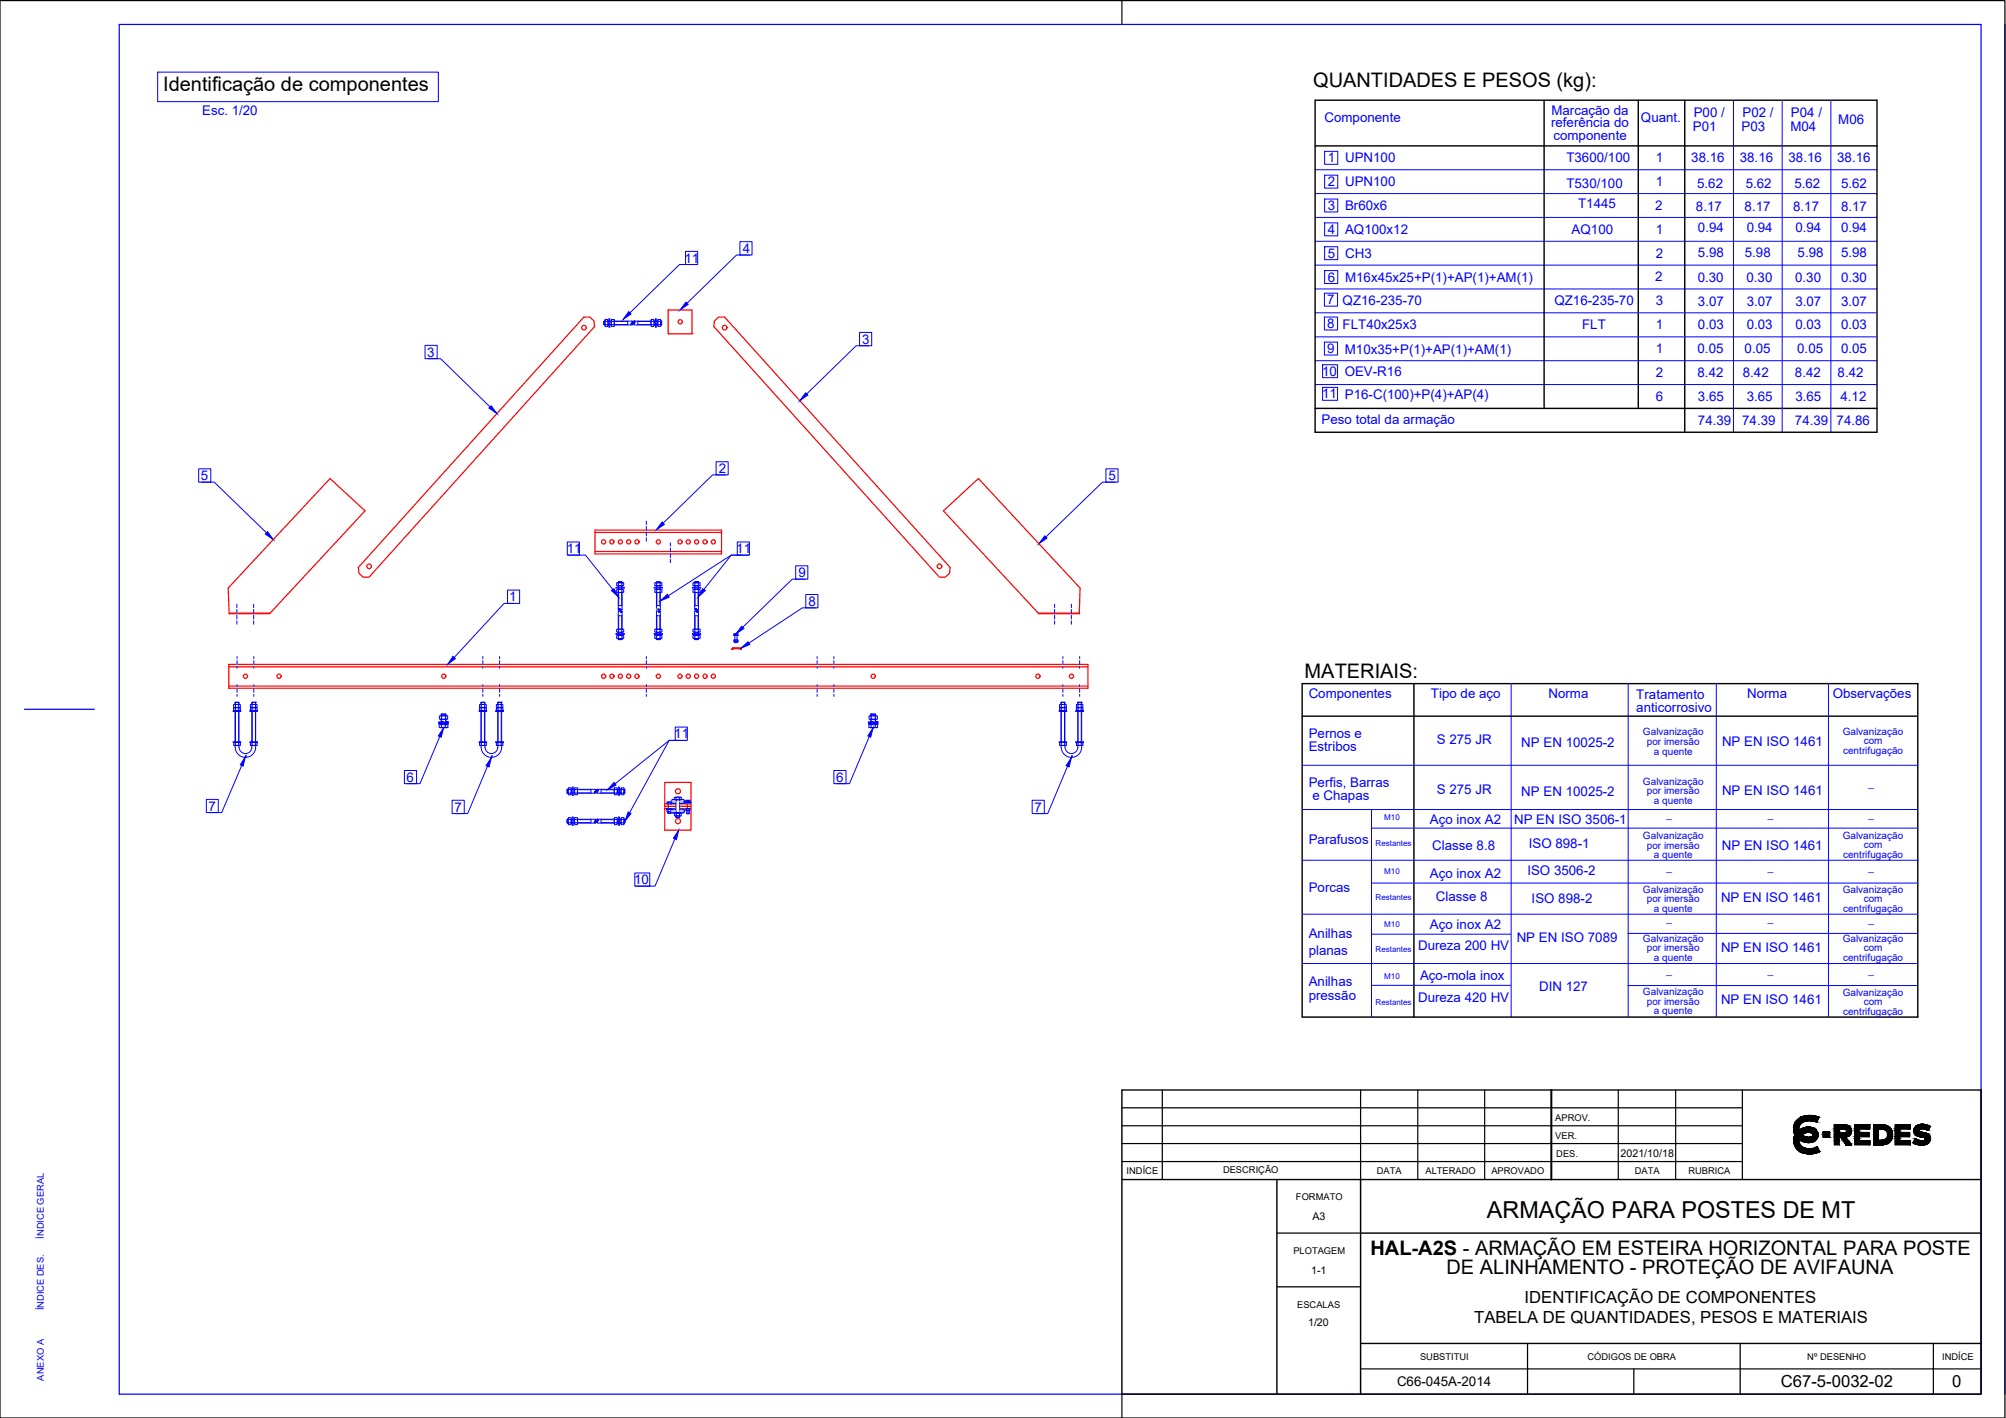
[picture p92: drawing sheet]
<svg xmlns="http://www.w3.org/2000/svg" width="420mm" height="297mm" viewBox="0 0 420 297" stroke-linecap="round" stroke-linejoin="round" font-family="sans-serif">
<defs><g id="words">
<text font-size="4.9" x="311.4" y="255">ARMAÇÃO PARA POSTES DE MT</text>
<g font-size="4.2">
<text x="34.2" y="19.1">Identificação de componentes</text>
<text x="275" y="18.3">QUANTIDADES E PESOS (kg):</text>
<text x="273.3" y="142.1">MATERIAIS:</text>
<text x="287.1" y="262.9">HAL-A2S - ARMAÇÃO EM ESTEIRA HORIZONTAL PARA POSTE</text>
<text x="303" y="266.9">DE ALINHAMENTO - PROTEÇÃO DE AVIFAUNA</text>
</g>
<g font-size="3.5">
<text x="319.3" y="272.9">IDENTIFICAÇÃO DE COMPONENTES</text>
<text x="308.8" y="277.1">TABELA DE QUANTIDADES, PESOS E MATERIAIS</text>
<text x="373" y="290.6">C67-5-0032-02</text>
<text x="408.9" y="290.6">0</text>
</g>
<g font-size="2.8" fill="#00f">
<text x="42.3" y="24.1">Esc. 1/20</text>
<text x="277.4" y="25.6">Componente</text>
<text x="324.9" y="26.7">referência do</text>
<text x="325" y="24">Marcação da</text>
<text x="325.4" y="29.4">componente</text>
<text x="343.7" y="25.6">Quant.</text>
<text x="354.6" y="27.4">P01</text>
<text x="354.8" y="24.4">P00 /</text>
<text x="364.8" y="27.4">P03</text>
<text x="365" y="24.4">P02 /</text>
<text x="375" y="27.4">M04</text>
<text x="375.1" y="24.4">P04 /</text>
<text x="385" y="26.1">M06</text>
<text x="278.1" y="34">1</text>
<text x="281.7" y="34">UPN100</text>
<text x="328.1" y="34">T3600/100</text>
<text x="346.8" y="33.9">1</text>
<text x="354.2" y="33.9">38.16</text>
<text x="364.4" y="33.9">38.16</text>
<text x="374.6" y="33.9">38.16</text>
<text x="384.8" y="33.9">38.16</text>
<text x="278.1" y="39">2</text>
<text x="281.7" y="39">UPN100</text>
<text x="328.1" y="39.4">T530/100</text>
<text x="346.8" y="38.9">1</text>
<text x="355.5" y="39.4">5.62</text>
<text x="365.6" y="39.4">5.62</text>
<text x="375.8" y="39.4">5.62</text>
<text x="385.6" y="39.4">5.62</text>
<text x="278.1" y="44">3</text>
<text x="281.7" y="44.1">Br60x6</text>
<text x="330.5" y="43.7">T1445</text>
<text x="346.7" y="43.9">2</text>
<text x="355.2" y="44.2">8.17</text>
<text x="365.4" y="44.2">8.17</text>
<text x="375.6" y="44.2">8.17</text>
<text x="385.6" y="44.2">8.17</text>
<text x="155.6" y="53">4</text>
<text x="278.1" y="49.1">4</text>
<text x="281.7" y="49.1">AQ100x12</text>
<text x="329.2" y="49.1">AQ100</text>
<text x="346.8" y="48.9">1</text>
<text x="346.8" y="54">2</text>
<text x="355.6" y="53.7">5.98</text>
<text x="355.6" y="48.6">0.94</text>
<text x="365.5" y="53.7">5.98</text>
<text x="365.8" y="48.6">0.94</text>
<text x="376" y="48.6">0.94</text>
<text x="376.5" y="53.7">5.98</text>
<text x="385.6" y="53.7">5.98</text>
<text x="385.6" y="48.6">0.94</text>
<text x="143.4" y="55">11</text>
<text x="278.1" y="54">5</text>
<text x="278.1" y="59">6</text>
<text x="281.7" y="59">M16x45x25+P(1)+AP(1)+AM(1)</text>
<text x="281.7" y="54">CH3</text>
<text x="346.7" y="59">2</text>
<text x="355.6" y="59">0.30</text>
<text x="365.8" y="59">0.30</text>
<text x="376" y="59">0.30</text>
<text x="385.6" y="59">0.30</text>
<text x="278" y="63.7">7</text>
<text x="281.2" y="63.8">QZ16-235-70</text>
<text x="325.6" y="63.8">QZ16-235-70</text>
<text x="346.8" y="64">3</text>
<text x="355.6" y="64.2">3.07</text>
<text x="365.8" y="64.2">3.07</text>
<text x="376" y="64.2">3.07</text>
<text x="385.6" y="64.2">3.07</text>
<text x="180.6" y="72">3</text>
<text x="278" y="68.7">8</text>
<text x="281.2" y="68.8">FLT40x25x3</text>
<text x="331.4" y="68.8">FLT</text>
<text x="346.8" y="68.9">1</text>
<text x="355.6" y="68.9">0.03</text>
<text x="365.8" y="68.9">0.03</text>
<text x="376" y="68.9">0.03</text>
<text x="385.6" y="68.9">0.03</text>
<text x="89.5" y="74.7">3</text>
<text x="278" y="74">9</text>
<text x="281.7" y="74.2">M10x35+P(1)+AP(1)+AM(1)</text>
<text x="346.8" y="73.9">1</text>
<text x="355.6" y="74">0.05</text>
<text x="365.4" y="74">0.05</text>
<text x="376.4" y="74">0.05</text>
<text x="385.6" y="74">0.05</text>
<text x="276.9" y="83.5">11</text>
<text x="276.9" y="78.8">10</text>
<text x="281.6" y="78.8">OEV-R16</text>
<text x="281.7" y="83.6">P16-C(100)+P(4)+AP(4)</text>
<text x="346.8" y="78.9">2</text>
<text x="346.8" y="83.9">6</text>
<text x="355.6" y="78.9">8.42</text>
<text x="355.6" y="84">3.65</text>
<text x="365" y="78.9">8.42</text>
<text x="365.8" y="84">3.65</text>
<text x="376" y="78.9">8.42</text>
<text x="376" y="84">3.65</text>
<text x="384.9" y="78.9">8.42</text>
<text x="385.5" y="84">4.12</text>
<text x="276.8" y="88.7">Peso total da armação</text>
<text x="355.6" y="89">74.39</text>
<text x="364.9" y="89">74.39</text>
<text x="376" y="89">74.39 74.86</text>
<text x="42.1" y="100.6">5</text>
<text x="150.5" y="99.1">2</text>
<text x="232.2" y="100.6">5</text>
<text x="118.7" y="115.9">11</text>
<text x="154.2" y="115.9">11</text>
<text x="106.6" y="126">1</text>
<text x="167.2" y="120.9">9</text>
<text x="169.3" y="126.9">8</text>
<text x="274.1" y="146.3">Componentes</text>
<text x="299.7" y="146.3">Tipo de aço</text>
<text x="324.3" y="146.3">Norma</text>
<text x="342.7" y="146.4">Tratamento</text>
<text x="342.7" y="149.2">anticorrosivo</text>
<text x="365.9" y="146.3">Norma</text>
<text x="383.9" y="146.3">Observações</text>
<text x="141.2" y="154.7">11</text>
<text x="274.1" y="154.5">Pernos e</text>
<text x="300.9" y="155.9">S 275 JR</text>
<text x="274.1" y="157.3">Estribos</text>
<text x="318.6" y="156.5">NP EN 10025-2</text>
<text x="360.7" y="156.3">NP EN ISO 1461</text>
<text x="85.2" y="163.8">6</text>
<text x="175.1" y="163.8">6</text>
<text x="274.1" y="164.9">Perfis, Barras</text>
<text x="274.9" y="167.6">e Chapas</text>
<text x="300.9" y="166.2">S 275 JR</text>
<text x="318.6" y="166.8">NP EN 10025-2</text>
<text x="360.7" y="166.6">NP EN ISO 1461</text>
<text x="43.6" y="169.8">7</text>
<text x="95.2" y="170">7</text>
<text x="216.7" y="170">7</text>
<text x="299.5" y="172.5">Aço inox A2</text>
<text x="317.1" y="172.6">NP EN ISO 3506-1</text>
<text x="274.1" y="176.8">Parafusos</text>
<text x="300" y="178.1">Classe 8.8</text>
<text x="320.2" y="177.6">ISO 898-1</text>
<text x="360.6" y="178.1">NP EN ISO 1461</text>
<text x="132.8" y="185.2">10</text>
<text x="299.5" y="183.8">Aço inox A2</text>
<text x="319.9" y="183.2">ISO 3506-2</text>
<text x="274.1" y="186.8">Porcas</text>
<text x="300.7" y="188.7">Classe 8</text>
<text x="320.8" y="189.2">ISO 898-2</text>
<text x="360.5" y="188.9">NP EN ISO 1461</text>
<text x="274.1" y="196.5">Anilhas</text>
<text x="299.5" y="194.5">Aço inox A2</text>
<text x="317.7" y="197.3">NP EN ISO 7089</text>
<text x="274.1" y="200">planas</text>
<text x="297" y="199">Dureza 200 HV</text>
<text x="360.5" y="199.4">NP EN ISO 1461</text>
<text x="274.1" y="206.5">Anilhas</text>
<text x="274.1" y="209.5">pressão</text>
<text x="297" y="209.8">Dureza 420 HV</text>
<text x="297.4" y="205.3">Aço-mola inox</text>
<text x="322.4" y="207.5">DIN 127</text>
<text x="360.5" y="210.3">NP EN ISO 1461</text>
</g>
<text font-size="2.8" x="292.6" y="290.4">C66-045A-2014</text>
<g font-size="2.2">
<text x="339.4" y="242.3">2021/10/18</text>
<text x="274.9" y="255.5">A3</text>
<text x="274.6" y="266.8">1-1</text>
<text x="274" y="277.9">1/20</text>
</g>
<g font-size="2.1" fill="#00f">
<text x="344.1" y="154">Galvanização</text>
<text x="386" y="153.9">Galvanização</text>
<text x="390.4" y="155.9">com</text>
<text x="344.9" y="156">por imersão</text>
<text x="346.4" y="158.1">a quente</text>
<text x="386" y="157.9">centrifugação</text>
<text x="344.1" y="164.4">Galvanização</text>
<text x="344.9" y="166.4">por imersão</text>
<text x="391.4" y="165">_</text>
<text x="346.4" y="168.3">a quente</text>
<text x="349" y="171.3">_</text>
<text x="370.2" y="171.3">_</text>
<text x="391.4" y="171.3">_</text>
<text x="344.1" y="175.8">Galvanização</text>
<text x="344.9" y="177.8">por imersão</text>
<text x="346.4" y="179.8">a quente</text>
<text x="386" y="175.7">Galvanização</text>
<text x="386" y="179.6">centrifugação</text>
<text x="390.4" y="177.7">com</text>
<text x="349" y="182.5">_</text>
<text x="370.2" y="182.5">_</text>
<text x="391.4" y="182.5">_</text>
<text x="344.1" y="187">Galvanização</text>
<text x="344.9" y="189">por imersão</text>
<text x="346.4" y="191">a quente</text>
<text x="386" y="187">Galvanização</text>
<text x="386" y="191">centrifugação</text>
<text x="390.4" y="189">com</text>
<text x="344.1" y="197.3">Galvanização</text>
<text x="349" y="193.2">_</text>
<text x="370.2" y="193.2">_</text>
<text x="386" y="197.3">Galvanização</text>
<text x="391.4" y="193.4">_</text>
<text x="344.9" y="199.3">por imersão</text>
<text x="346.4" y="201.3">a quente</text>
<text x="386" y="201.3">centrifugação</text>
<text x="390.4" y="199.3">com</text>
<text x="344.1" y="208.5">Galvanização</text>
<text x="349" y="204.1">_</text>
<text x="370.2" y="204.1">_</text>
<text x="386" y="208.6">Galvanização</text>
<text x="391.4" y="204.1">_</text>
<text x="344.9" y="210.5">por imersão</text>
<text x="346.4" y="212.5">a quente</text>
<text x="386" y="212.5">centrifugação</text>
<text x="390.4" y="210.6">com</text>
</g>
<g font-size="2">
<text x="325.8" y="238.6">VER.</text>
<text x="325.8" y="234.9">APROV.</text>
<text x="256.2" y="245.8">DESCRIÇÃO</text>
<text x="288.4" y="245.9">DATA</text>
<text x="298.6" y="245.9">ALTERADO</text>
<text x="312.4" y="245.9">APROVADO</text>
<text x="326" y="242.4">DES.</text>
<text x="342.4" y="245.9">DATA</text>
<text x="353.7" y="245.9">RUBRICA</text>
<text x="236" y="246">INDÍCE</text>
<text x="271.4" y="251.4">FORMATO</text>
<text x="270.9" y="262.7">PLOTAGEM</text>
<text x="271.7" y="274">ESCALAS</text>
<text x="297.4" y="284.8">SUBSTITUI</text>
<text x="332.5" y="284.8">CÓDIGOS DE OBRA</text>
<text x="378.5" y="284.8">Nº DESENHO</text>
<text x="406.8" y="284.8">INDÍCE</text>
</g>
<g font-size="2" fill="#00f">
<text x="9.2" y="259.5" transform="rotate(-90 9.2 259.5)">ÍNDICE GERAL</text>
<text x="9.2" y="274.5" transform="rotate(-90 9.2 274.5)">ÍNDICE DES.</text>
<text x="9.2" y="289.2" transform="rotate(-90 9.2 289.2)">ANEXO A</text>
</g>
<g font-size="1.7" fill="#00f">
<text x="289.9" y="171.8">M10</text>
<text x="288.1" y="177.2">Restantes</text>
<text x="289.9" y="183.2">M10</text>
<text x="288.1" y="188.5">Restantes</text>
<text x="289.9" y="194.1">M10</text>
<text x="288.1" y="199.5">Restantes</text>
<text x="289.9" y="205.1">M10</text>
<text x="288.1" y="210.5">Restantes</text>
</g>
</g></defs>
<!-- layer: folha -->
<path d="M0 .1h419.9v296.9h-419.9zM235 .1v5M235 292v5" fill="none" stroke="#000" stroke-width=".25"/>
<path d="M25 5.1h389.9v286.9h-389.9zM419.9 5.1v286.9M5.1 148.6h14.7" fill="none" stroke="#00f" stroke-width=".25"/>
<!-- layer: Medio -->
<g fill="none" stroke="#f00" stroke-width=".25">
<path d="M122.3 66.4h1.2l.9 .8 .1 1.2-47.2 52.5h-1.2l-.9-.8-.1-1.2zM139.9 64.9h5v5h-5zM149.6 67.2l.9-.8h1.3l47.2 52.5-.1 1.2-.9 .8h-1.2l-47.3-52.5zM69.1 100.2l7.4 6.8-20 21.6h-8.5l-.2-5.4zM124.6 111.5h26.5M124.6 115.5h26.5M124.6 111h26.5v5h-26.5zM197.6 107l7.3-6.8 21.3 23-.1 5.4h-8.5zM47.9 139.2h180v5h-180zM47.9 139.7h180M48 128.4h8.6M153.6 135.7h1.4"/>
<path d="M153.6 135.9h1.4M153.6 135.7l-.3 .3 .3-.2M155 135.8l.3 .2M155 135.7l.3 .3M217.5 128.4h8.6M47.9 143.7h180M139.2 163.9h5.5v10h-5.5zM139.2 168.9h2.4M139.2 168.4h2.4M139.2 169.4h2.4M140 168.4v1M142.4 168.9h2.3"/>
<path d="M142.4 168.4h2.3M142.4 169.4h2.3M144 168.4v1"/>
<circle cx="122.3" cy="68.6" r=".49"/>
<circle cx="142.5" cy="67.4" r=".44"/>
<circle cx="151.8" cy="68.6" r=".49"/>
<circle cx="77.3" cy="118.6" r=".49"/>
<circle cx="126.4" cy="113.5" r=".44"/>
<circle cx="128.2" cy="113.5" r=".44"/>
<circle cx="129.9" cy="113.5" r=".44"/>
<circle cx="131.7" cy="113.5" r=".44"/>
<circle cx="133.4" cy="113.5" r=".44"/>
<circle cx="137.9" cy="113.5" r=".44"/>
<circle cx="142.4" cy="113.5" r=".44"/>
<circle cx="144.2" cy="113.5" r=".44"/>
<circle cx="145.9" cy="113.5" r=".44"/>
<circle cx="147.7" cy="113.5" r=".44"/>
<circle cx="149.4" cy="113.5" r=".44"/>
<circle cx="196.8" cy="118.6" r=".49"/>
<circle cx="51.4" cy="141.7" r=".44"/>
<circle cx="58.4" cy="141.7" r=".44"/>
<circle cx="92.9" cy="141.7" r=".44"/>
<circle cx="126.4" cy="141.7" r=".44"/>
<circle cx="128.2" cy="141.7" r=".44"/>
<circle cx="129.9" cy="141.7" r=".44"/>
<circle cx="131.7" cy="141.7" r=".44"/>
<circle cx="133.4" cy="141.7" r=".44"/>
<circle cx="137.9" cy="141.7" r=".44"/>
<circle cx="142.4" cy="141.7" r=".44"/>
<circle cx="144.2" cy="141.7" r=".44"/>
<circle cx="145.9" cy="141.7" r=".44"/>
<circle cx="147.7" cy="141.7" r=".44"/>
<circle cx="149.4" cy="141.7" r=".44"/>
<circle cx="182.9" cy="141.7" r=".44"/>
<circle cx="217.4" cy="141.7" r=".44"/>
<circle cx="224.4" cy="141.7" r=".44"/>
<circle cx="142" cy="165.7" r=".53"/>
<circle cx="142" cy="172" r=".53"/>
</g>
<path d="M139.9 69.9h.1M144.9 69.9h.1" fill="none" stroke="#f00" stroke-width=".21"/>
<!-- layer: Fino -->
<g fill="none" stroke="#00f" stroke-width=".21">
<path d="M33 15.1h58.8v6.2h-58.8zM275.5 35.6h117.6M277.4 31.7h2.8v2.7h-2.8zM277.4 36.7h2.8v2.7h-2.8zM363.1 21v69.5M373.3 21v69.5M383.5 21v69.5M275.5 40.6h117.6M275.5 45.5h117.6M275.5 50.5h117.6M275.5 55.5h117.6M277.4 41.7h2.8v2.7h-2.8z"/>
<path d="M277.4 46.7h2.8v2.7h-2.8zM277.4 51.7h2.8v2.7h-2.8zM277.4 56.7h2.8v2.7h-2.8zM126.5 67.3v.7M126.5 68l.1 .1M126.5 68h.2M126.5 67.3h.2M126.6 67.3v.8M126.6 68.1h.1M126.7 67.1v1.1M126.7 68.4h.5M126.7 68h.5"/>
<path d="M126.7 66.9h.5M126.8 67.3v.7M126.8 68v.4M126.8 66.9v.3M127.2 67.3h-.7M127.3 66.9v1.1M127.3 68v.4M127.3 67.1v1.1M127.3 68h.2M127.3 68.1h.2M127.3 67.3h.2M127.7 68h.3"/>
<path d="M127.7 68.1h.3M127.7 67.3h.3M127.7 66.8v1.7M127.8 66.8h-.3v1.7h.3M128 67.1v1.1M128.1 68h.5v.4M128.1 66.9h.5v1.1M128.1 68.4h.5M128.1 68v.4M128.1 66.9v1.1M128.6 67.1v1.1M128.6 68h2.9"/>
<path d="M128.6 67.3h2.9M128.6 68.1h3.7M131.5 67.3v.8M132.2 67.7v.3M132.3 68h.1M132.3 67.3h-4.2M132.4 67.3h.1M132.4 67.6h.1M132.4 68h.1M132.4 67.7h-.1M132.5 67.3v.1M132.5 67.7v.3"/>
<path d="M132.5 67.4v.1M132.7 67.4v.1M132.7 67.5v.1M132.7 67.6h.1M132.7 67.3h.2M132.8 67.7l-.1 .2 .2 .1M132.8 67.6h.1M132.8 68.1h3.6M132.8 67.3h4.1M132.9 67.6l-.1 .1M132.9 67.6h.1M133 67.3v.1"/>
<path d="M133 67.4v.1M133 67.5v.1M133.6 68h2.8M133.6 67.3h2.8M133.6 67.3v.8M136.4 67.1v1.1M136.4 68.4h.5M136.4 68h.5M136.4 66.9h.5M136.4 67.3v.7M136.5 68v.4M136.5 66.9v.3"/>
<path d="M136.9 66.9v.3M136.9 68v.4M137 67.3v.7h.3M137 67.1v1.1M137 68.1h.3M137 67.3h.3M137.3 66.8h.2v1.7h-.2zM137.5 68h.2M137.5 68.1h.2M137.5 67.3h.2M137.7 67.1v1.1M137.8 68h.6v.4"/>
<path d="M137.8 66.9h.6v1.1M137.8 68.4h.5M137.9 68v.4M137.9 66.9v1.1M138.4 68h.2M138.4 68.1h.1M138.4 67.3h.2M138.4 67.1v1.1M138.5 67.3h-.7M138.5 67.3h.1M138.5 67.3v.8M138.6 68l-.1 .1"/>
<path d="M138.6 67.3v.7M275.5 60.5h117.6M275.5 65.5h117.6M275.5 70.6h117.6M275.5 75.6h117.6M277 76.4h3.2v2.7h-3.2zM277.4 61.4h2.8v2.7h-2.8zM277.4 66.4h2.8v2.7h-2.8zM277.4 71.7h2.8v2.7h-2.8zM275.5 80.6h117.6M277 81.1h3.2v2.8h-3.2zM135.4 109.2v.7"/>
<path d="M135.4 110.3v.8M135.4 111.5v.8M135.4 112.6v.8M140.4 113.7v.7M140.4 114.8v.8M140.4 116v.8M140.4 117.2v.6M49.6 126.6v.7M49.6 127.7v.8M49.6 128.9v.8M49.6 130v.8M49.7 137.5v.5"/>
<path d="M49.7 138.4v.7M49.7 139.6v.4M53.1 126.6v.7M53.1 127.7v.8M53.1 128.9v.8M53.1 130v.8M53.2 137.5v.5M53.2 138.4v.7M53.2 139.6v.4M101.1 137.5v.5M101.1 138.4v.7M101.1 139.6v.4"/>
<path d="M104.6 137.5v.5M104.6 138.4v.7M104.6 139.6v.4M129 123h1.8v.2h-1.8zM129 132.7v.2h1.8v-.2M129 132.7h1.8M129.2 122.1v.5M129.2 123.6v.5M129.2 131.9v.5M129.2 133.2v.5M129.2 133.7h1.1M129.2 124h.4"/>
<path d="M129.2 132.3h.4M129.2 133.2h.4l-.1 .5M129.4 133.1h1.1M129.4 133.8h1.1M129.4 122.1h1.1M129.4 122.7h1.1M129.4 124.1h1.1M129.4 123.5h1.1M129.4 131.8h1.1M129.4 132.5h1.1M129.5 133.9h.8M129.5 129h.8"/>
<path d="M129.5 122v.1M129.5 122.7v.3M129.5 123.2v.3M129.5 124.1v3.5M129.5 128.1v3.7M129.5 132.5v.2M129.5 132.9v.2M129.5 133.8v.1M129.5 133.9l.1 .1M129.5 126.9h.8M129.5 122.1l.1 .5h-.4M129.5 123.6l.1 .4h.7"/>
<path d="M129.5 131.9v.5M129.5 127.6l.1 .1M129.6 122.1h-.4M129.6 131.8h-.4M129.6 128l.3 .1M129.6 122.6h.7M129.6 132.4h.7M129.6 133.2h.7M129.6 122.1h.7M129.6 131.8h.7M129.6 121.9v.2M129.6 122.7v.3"/>
<path d="M129.6 123.2v.3M129.6 124.1v2.8M129.6 129v2.8M129.6 132.5v.2M129.6 132.9v.2M129.6 133.8v.2M129.6 134h.6M129.6 127.5v.1M129.6 128l-.1 .1M129.6 127.5h.1M129.6 127.5h.2M129.8 127.5l.1 .2"/>
<path d="M129.9 127.7h-.3M129.9 128.1l.1 .1M129.9 127.6v.1M129.9 128.1v.1M129.9 127.7h.1M130 128l-.1 .1M130 127.7h.1M130 127.7h.2M130 128h.2M130 128h.1M130.2 128.3h-.2M130.2 128h.1"/>
<path d="M130.2 121.9l-.7 .1h.8l-.1-.1v.2M130.2 122.7v.3M130.2 123.2v.3M130.2 124.1v2.8M130.2 129v2.8M130.2 132.5v.2M130.2 132.9v.2M130.2 133.8v.2M130.2 128l.1 .2M130.2 128.2l.1 4.2 .3-.1v-.4l-.3-.1M130.3 123.6l-.1 4.1M130.3 127.7h-.1"/>
<path d="M130.3 128.2l-.1 .1M130.3 123.5h.3M130.3 122v.6h.3v-.5h-.3M130.3 122.7v.3M130.3 123.2v.3M130.3 132.5v.2M130.3 132.9v.2M130.3 133.9l-.1 .1M130.3 123.5h-1.1M130.6 133.7h-.3M130.6 124h-.3M130.6 133.7v-.5h-.3v.7"/>
<path d="M130.6 123.6v.5M135.4 137.5v.5M135.4 138.4v.7M135.4 139.6v.4M137 123h1.8v.2h-1.8zM137 132.7h1.8M137 132.7v.2h1.8v-.2M137.2 122.1v.5M137.2 123.6v.5M137.2 131.9v.5M137.2 133.2v.5M137.2 133.7h1.4"/>
<path d="M137.2 124h.3M137.2 122.6h.3M137.2 132.3h1.4M137.3 133.1h1.1M137.3 133.8h1.1M137.3 122.1h1.1M137.3 122.7h1.1M137.3 124.1h1.1M137.3 123.5h1.1M137.3 131.8h1.1M137.3 132.5h1.1M137.5 133.9h.8"/>
<path d="M137.5 129h.8M137.5 126.9h.8M137.5 122v.1M137.5 122.7v.3M137.5 123.2v.3M137.5 124.1v3.5M137.5 128.1v3.7M137.5 132.5v.2M137.5 132.9v.2M137.5 133.8v.1M137.5 133.9l.1 .1M137.5 122h.8"/>
<path d="M137.5 133.2h-.3M137.5 124h.8M137.5 122.6h.8M137.5 133.2h.8M137.5 123.6l.1 3.3M137.5 133.2l.1 .8M137.5 127.6l.1 .1M137.6 127.7h.1M137.6 121.9l-.1 .7M137.6 122.7v.3M137.6 123.2v.3M137.6 129l-.1 3.4"/>
<path d="M137.6 132.5v.2M137.6 132.9v.2M137.6 134h.6M137.6 128l-.1 .1M137.6 127.5v.1M137.6 128h.1M137.6 127.5h.1M137.6 128h.2M137.6 127.5h.2M137.6 127.8h.2M137.8 128h.1M137.8 127.5h.1"/>
<path d="M137.8 127.7h.1M137.9 128v.1M137.9 127.5v.2M137.9 127.7h.1M137.9 128.1l.1 .1M137.9 127.6v.1M137.9 128.1v.1M137.9 128.1a.18 .18 0 0 1 .2-.1 .18 .18 0 0 1 .2 .2M138 128.2h.3M138.2 121.9l-.7 .1M138.2 121.9l.1 .7M138.2 122.7v.3"/>
<path d="M138.2 123.2v.3M138.2 129l.1 3.4M138.2 132.5v.2M138.2 132.9v.2M138.2 121.9l.1 .1M138.2 128.2l.1 3.6M138.3 123.6l-.1 3.3M138.3 133.2l-.1 .8M138.3 133.2h.3M138.3 124.1v3.5l-.2 .2-.2-.1M138.3 122v.1M138.3 122.7v.3"/>
<path d="M138.3 123.2v.3M138.3 132.5v.2M138.3 132.9v.2M138.3 133.8v.1M138.3 133.9l-.1 .1M138.6 122.6h-.3M138.6 124h-.3M138.6 122.1h-1.4M138.6 123.5h-1.4M138.6 131.8h-1.4M138.6 122.1v.5M138.6 123.6v.5"/>
<path d="M138.6 131.9v.5M138.6 133.2v.5M145 123h1.8v.2h-1.8zM145 132.7v.2h1.8v-.2M145 132.7h1.8M145.2 133.7v-.5h.3v.7M145.2 123.6v.5M145.2 133.7h1.4M145.2 124h.3M145.2 132.3h.3M145.3 133.1h1.1M145.3 133.8h1.1"/>
<path d="M145.3 122.1h1.1M145.3 122.7h1.1M145.3 124.1h1.1M145.3 123.5h1.1M145.3 131.8h1.1M145.3 132.5h1.1M145.5 122v.6l-.2 .1-.1-.1v-.5h1.1M145.5 133.9h.8M145.5 129h.8M145.5 126.9h.8M145.5 122.7v.3M145.5 123.2v.3"/>
<path d="M145.5 132.5v.2M145.5 132.9v.2M145.5 133.9l.1 .1M145.5 122.6h.8M145.5 132.4h.8M145.5 133.2h.8M145.5 123.6v4M145.5 127.6l.3 .2M145.6 121.9v.2M145.6 122.7v.3M145.6 123.2v.3M145.6 124.1v2.8"/>
<path d="M145.6 129v2.8M145.6 132.5v.2M145.6 132.9v.2M145.6 133.8v.2M145.6 134h.6M145.6 127.5v.1M145.6 127.5h.1M145.6 127.5h.2M145.8 127.5h.1M145.8 128h.1M145.8 128l-.3 .1v4.3M145.8 127.7h.1"/>
<path d="M145.9 127.5v.1M145.9 128l.1 .2M145.9 127.6v.1M146 128.2h.3M146.2 121.9l-.7 .1h.8l-.1-.1v.2M146.2 122.7v.3M146.2 123.2v.3M146.2 124.1v2.8M146.2 129v2.8M146.2 132.5v.2M146.2 132.9v.2M146.2 133.8v.2"/>
<path d="M146.2 128.2l.1 3.6M146.3 133.7v-.5l.1-.1 .2 .1v.5M146.3 122.1h.3v.5h-.3zM146.3 123.6v.4h-.8M146.3 131.9v.5M146.3 131.8h-1.1v.6M146.3 131.8h.3v.6l-.3-.1M146.3 128.2a.18 .18 0 0 0-.2-.2 .18 .18 0 0 0-.2 .2M146.3 124.1v3.5l-.2 .2-.2-.2M146.3 122v.1M146.3 122.7v.3M146.3 123.2v.3"/>
<path d="M146.3 132.5v.2M146.3 132.9v.2M146.3 133.8v.1M146.3 133.9l-.1 .1M146.6 123.5h-1.4M146.6 124h-.3M146.6 123.6v.5M153.8 132.8l-.1 .3h.9l-.1-.3M153.8 134.1v.4l.8-.1-.1-.3M153.8 132.8h.7M153.8 134.1h.7M153.8 132.8h.6l-.1 1.8h-.4v-1.8"/>
<path d="M153.8 134.1h.6M153.9 134.4h.5M154 134.4h-.2M154.4 134.4h.1M154.5 132.8h-.1M154.5 134.1h-.1M171.1 137.5v.5M171.1 138.4v.7M171.1 139.6v.4M174.7 137.5v.5M174.7 138.4v.7M174.7 139.6v.4"/>
<path d="M220.9 126.6v.7M220.9 127.7v.8M220.9 128.9v.8M220.9 130v.8M222.6 137.5v.5M222.6 138.4v.7M222.6 139.6v.4M224.4 126.6v.7M224.4 127.7v.8M224.4 128.9v.8M224.4 130v.8M226.1 137.5v.5"/>
<path d="M226.1 138.4v.7M226.1 139.6v.4M48.9 155.4h1.6v.1h-1.6zM48.9 148.9h1.6v.1h-1.6zM49.1 148.2l-.2 .1v.5l.2 .1M49.1 147.6l-.2 .1v.5h.2M49.1 155.5v.7M49.1 155.5h1.1h-1.1M49.1 148.2h1.1h-1.1M49.1 156.2h1.1M49.1 148.9h1.1M49.1 147.6h1.1"/>
<path d="M49.1 155.5h1.2l-.1 .7M49.1 148.2l.2 .1v.5l-.2 .1M49.2 147.1v.5M49.2 149v6.4M49.2 156.2v.3M49.2 147.1h.8M49.3 156.5a2.14 2.14 0 0 0 2.1 2.2 2.14 2.14 0 0 0 2.1-2.2M49.3 147.1v.5M49.3 147.7v.5M49.3 149v6.4M49.3 155.6v.5M49.3 147.1h-.1"/>
<path d="M49.3 147.1h.7M49.3 156.1h.7M49.3 148.8h.7M49.3 148.1h.7M49.3 148.3h.7M49.3 156.1h-.2M49.3 148.1l-.2 .1M49.7 156.2h.1M49.7 143.4v.4M49.7 144.3v.7M49.7 145.4v.5M50 148.3v.5l.3 .1"/>
<path d="M50 147.7v.5M50 147.1h.1M50 147.1v.5M50 149v6.4M50 155.6v.5M50 156.1h.3M50 148.1l.3 .1M50 156.2v.3M50.1 156.5a1.33 1.33 0 0 0 1.3 1.4 1.33 1.33 0 0 0 1.3-1.4M50.2 147.6v.6M50.2 148.2v.7M50.3 147.6h-1.2"/>
<path d="M50.3 148.2l-.3 .1M51.4 158.5h.1M51.4 158.3h.1M52.4 148.9h1.5v.1h-1.5zM52.4 155.4h1.5v.1h-1.5zM52.6 148.2l.2 .1M52.6 147.6l-.2 .1v.5h.2l-.2 .1v.5h.4M52.6 148.2h1.1h-1.1M52.6 147.6l1.2 .1v.5h-.1l.1 .1v.5l-.1 .1M52.7 147.1v.5M52.7 149v6.4M52.7 156.2v.3"/>
<path d="M52.7 147.1h.8M52.8 147.7v.5M52.8 148.3v.5M52.8 155.6v.5M52.8 147.1v.5M52.8 149v6.4M52.8 147.1h-.1M52.8 147.1h.7M52.8 148.8h.7M52.8 148.3h.7M53.2 143.4v.4M53.2 144.3v.7"/>
<path d="M53.2 145.4v.5M53.2 156.2h.1M53.5 148.3v.5l.3 .1M53.5 147.1h.1M53.5 147.1v.5M53.5 147.7v.5M53.5 149v6.4M53.5 155.6v.5M53.5 156.1h.3M53.5 148.1l.3 .1M53.5 156.1h-1M53.5 148.1l-.9 .1"/>
<path d="M53.5 156.2v.3M53.7 155.5h-1.1h1.1M53.7 155.5l.1 .1v.5l-1.2 .1M53.8 147.6h-1.3M53.8 155.5h-1.2l-.2 .6 .2 .1M53.8 148.2l-.3 .1M91.9 151.4l.8-.1 .2-.2-1 .1v.2h.5M91.9 151.5h2v.2h-2zM92 152.3h.5M92 152.3v-.5h1.8v.5M92.1 150h.4v.6h-.4zM92.2 152.4h1.4"/>
<path d="M92.2 150.7h1.4M92.2 149.9h1.4M92.4 151.7l-.1 .1M92.4 149.6v.3M92.4 150.7v.5M92.4 151.3v.2M92.4 151.7h.1M92.4 149.6h1zM92.5 152.3h.9M92.5 149.6v.3M92.5 150.7v.5M92.5 151.3v.2"/>
<path d="M92.5 151.7v.6M92.5 150h.9M92.5 150.6h.9M93.3 150.7l.1 .5h.5l-1 .2 1-.1v-.1M93.3 149.6v.3M93.3 150v.6M93.4 150h.4v.6h-.4M93.4 151.7v.6h.4M93.4 151.4v.1M93.4 151.7l.1 .1M100.4 155.4h1.5v.1h-1.5zM100.4 148.9h1.5v.1h-1.5z"/>
<path d="M100.5 147.7h1.3v.5h-.1l.1 .1v.5h-1.3v-.5l.1-.1h-.1zM100.6 147.6h.9M100.6 155.5l.9 .1M100.6 148.2l.2 .1v.5l-.2 .1M100.6 155.5l-.1 .1v.5l1.2 .1 .1-.1v-.5l-.1-.1M100.6 155.5h1.1h-1.1M100.6 148.2h1.1h-1.1M100.7 147.1v.5M100.7 149v6.4M100.7 156.2v.3M100.7 147.1h.9M100.8 156.5a2.14 2.14 0 0 0 2.1 2.2 2.14 2.14 0 0 0 2.2-2.2"/>
<path d="M100.8 147.1v.5M100.8 147.7v.5M100.8 149v6.4M100.8 155.6v.5M100.8 147.1h-.1M100.8 147.1h.7M100.8 148.3h.7M100.8 156.1h.7M100.8 148.8h.7M100.8 148.1h.7M100.8 148.1l-.2 .1M100.8 156.1h-.2"/>
<path d="M101.1 156.2h.1M101.1 143.4v.4M101.1 144.3v.7M101.1 145.4v.5M101.5 147.1h.1M101.5 147.1v.5M101.5 149v6.4M101.5 147.7v.5h.3M101.5 155.6l.1 .9M101.5 156.1h.3M101.6 147.1v.5M101.6 149v6.4"/>
<path d="M101.6 156.5a1.33 1.33 0 0 0 1.3 1.4 1.33 1.33 0 0 0 1.4-1.4M101.8 147.6h-.3M101.8 155.5h-.3M101.8 148.2l-.3 .1v.5l.3 .1M102.9 158.5h.1M102.9 158.3h.1M103.8 155.4h1.6v.1h-1.6zM103.8 148.9h1.6v.1h-1.6zM104.1 147.6l-.1 1.2h.3M104.1 148.2h1.1h-1.1M104.1 156.2h1.1M104.1 147.6h1.1v.6"/>
<path d="M104.1 147.6h.2M104.1 148.2l.2 .1M104.3 147.1v.5M104.3 149v6.4M104.3 156.2v.3M104.3 147.1h.8M104.3 155.6v.5h.7M104.3 147.7v.4h.7M104.3 148.3v.5M104.3 147.1h.1M104.3 148.3h.7M104.3 148.8h.7"/>
<path d="M104.3 156.1h-.2M104.3 155.5l-.3 .1 .1 .6M104.3 148.1l-.2 .1M104.6 156.2h.1M104.6 143.4v.4M104.6 144.3v.7M104.6 145.4v.5M105 147.1h.1M105 147.1v.5M105 147.7v.5M105 149v6.4M105 155.6v.5"/>
<path d="M105 156.1h.3M105 148.1l.3 .1M105.1 147.1v.5M105.1 149v6.4M105.1 156.2v.3M105.2 155.5h-1.1h1.1M105.2 155.5v.7M105.2 148.2l.1 .7-.3-.1v-.5M105.3 147.6h-1M105.3 155.5l-1 .1M105.3 148.2l-.3 .1M135.4 143.4v.4"/>
<path d="M135.4 144.3v.7M135.4 145.4v.5M171.1 143.4v.4M171.1 144.3v.7M171.1 145.4v.5M174.7 143.4v.4M174.7 144.3v.7M174.7 145.4v.5M181.9 151.4l.8-.1 .2-.2-1 .1v.2h.5M181.9 151.5h2v.2h-2zM182 152.3h.4M182 152.3v-.5h1.8v.5"/>
<path d="M182 150v.6M182.1 150h1.2v.6h-1.2M182.2 152.4h1.4M182.2 150.7h1.3M182.2 149.9h1.3M182.3 151.8l.1 .5M182.4 151.3v.2M182.4 152.3h1.4M182.4 149.6v.3M182.4 150v.6M182.4 150.7v.5M182.4 149.6h1"/>
<path d="M183.3 149.6v.3M183.3 150.7v.5M183.3 151.4v.1M183.3 151.7v.6M183.4 150h.4M183.4 150.7v.5h.5l-1 .2 1-.1v-.1M183.4 149.6v.3M183.4 151.4v.1M183.4 151.7h.1M183.4 151.7l.1 .1M183.8 150v.6M183.8 150.6h-.4"/>
<path d="M221.9 155.4h1.5v.1h-1.5zM221.9 148.9h1.5v.1h-1.5zM222 147.6h.3M222 155.5h.3M222 148.2l.3 .1M222.1 155.5l-.2 .1v.5l.2 .1M222.1 148.2l-.2 .1v.5l.2 .1M222.1 147.6l-.2 .1v.5h.2M222.1 155.5h1.1h-1.1M222.1 147.6l1.2 .1v.5h-.1l.1 .1v.5l-1.2 .1M222.1 148.2h1.1h-1.1M222.2 147.1v.5"/>
<path d="M222.2 149v6.4M222.2 156.2v.3M222.2 147.1h.8M222.3 156.5a2.14 2.14 0 0 0 2.1 2.2 2.14 2.14 0 0 0 2.2-2.2M222.3 155.6v.5h.7M222.3 147.7v.4h.7M222.3 147.1v.5M222.3 148.3v.5M222.3 149v6.4M222.3 147.1h-.1M222.3 147.1h.7M222.3 148.3h.7"/>
<path d="M222.3 148.8h.7M222.3 155.6h.7M222.3 147.6h.7M222.3 148.1l-.3 .1M222.3 156.1h-.3M222.3 148.8l-.3 .1M222.6 156.2h.1M222.6 143.4v.4M222.6 144.3v.7M222.6 145.4v.5M223 147.1h.1M223 147.1v.5"/>
<path d="M223 149v6.4M223 155.6v.5h.3M223 148.3v.5l.3 .1M223 147.7v.5h.3M223 156.2v.3M223.1 156.5a1.33 1.33 0 0 0 1.3 1.4 1.33 1.33 0 0 0 1.4-1.4M223.2 155.5l.1 .1v.5l-1.2 .1M223.3 147.6h-.3M223.3 155.5h-.3M223.3 148.2l-.3 .1M224.4 158.5h.1M224.4 158.3h.1"/>
<path d="M225.3 155.4h1.6v.1h-1.6zM225.3 148.9h1.6v.1h-1.6zM225.5 155.5v.6l1.2 .1M225.5 148.2h1.2h-1.2M225.6 147.6h.2M225.6 155.5h.2M225.6 148.2l.2 .1M225.8 147.1v.5M225.8 149v6.4M225.8 156.2v.3M225.8 147.1h.8M225.8 155.6v.5h.7"/>
<path d="M225.8 147.7v.4h.7M225.8 148.3v.5M225.8 147.1h.1M225.8 148.3h.7M225.8 148.8h.7M225.8 155.6h.7M225.8 147.6h.7M225.8 148.1l-.2 .1M225.8 156.1h-.2M225.8 148.8l-.2 .1M226.1 156.2h.1M226.1 143.4v.4"/>
<path d="M226.1 144.3v.7M226.1 145.4v.5M226.5 155.6v.5h.3M226.5 147.7v.4l.3 .1M226.5 147.1h.1M226.5 147.1v.5M226.5 149v6.4M226.6 147.1v.5M226.6 149v6.4M226.6 156.2v.3M226.7 155.5h-1.2h1.2M226.7 155.5v.7"/>
<path d="M226.8 147.6h-.3M226.8 155.5h-.3M226.8 148.2l-.3 .1v.5l.1 .1 .2-.1v-1.1l-1.3-.1v1.3M316.5 143.2v69.8M341 143.2v69.7M359.5 143.2v69.9M383 143.2v69.8M118.8 165.4v.7M118.8 171.7v.6M118.8 166.1h.1M118.8 172.3l.1 .1M118.8 166.1h.2"/>
<path d="M118.8 172.3h.2M118.8 171.7h.2M118.9 165.3v.8M118.9 171.6v.8M118.9 165.3l-.1 .1M118.9 171.6l-.1 .1M118.9 166.1h.7v.4M118.9 165.3h.1M118.9 172.4h.1M118.9 171.6h.1M119 165.2v1.1M119 171.5v1.1"/>
<path d="M119 172.4h.6v.2v.1l-.6 .1M119 171.3h.6v.2v.1l-.6 .1M119 166.5h.5M119 165h.5M119.1 165.4v.7M119.1 171.6v.8M119.1 166.1v.4M119.1 172.4v.3M119.1 165v.4M119.1 171.3v.3M119.5 165.4h-.7M119.6 165v.4"/>
<path d="M119.6 165.4v.7M119.6 171.6v.8M119.6 165.2v1.1M119.6 171.5v1.1M119.6 166.1h.2M119.6 165.4h.2M119.6 165.3h.2M119.6 172.3h.2M119.6 171.7h.2M119.6 172.4h.2M119.6 171.6h.2M119.8 164.9h.3v1.7h-.3z"/>
<path d="M119.8 171.1h.3v1.8h-.3zM120.1 166.1h.2M120.1 165.4h.2M120.1 165.3h.2M120.1 172.3h.2M120.1 171.7h.2M120.1 172.4h.2M120.1 171.6h.2M120.3 165.2v1.1M120.3 171.5v1.1M120.4 171.3h.5v.3M120.4 166.5h.5"/>
<path d="M120.4 165.4h3.4M120.4 165h.5M120.4 172.4h.5M120.4 171.7h.5M120.4 166.1v.4M120.4 165v1.1M120.4 171.3v1.4M120.9 171.6v.8M120.9 165v1.1M120.9 166.1v.4M120.9 172.4v.3l-.5 .1M120.9 165.2v1.1"/>
<path d="M120.9 171.5v1.1M120.9 166.1h2.9M120.9 172.3h2.9M120.9 171.7h2.9M120.9 165.3l3.8 .1M120.9 171.6h3.8M120.9 172.4h3.7M123.8 165.3v.8M123.8 171.6v.8M124.5 166v.1M124.5 165.8v.2M124.5 172.1v.2"/>
<path d="M124.6 166.1h-4.2M124.6 172.3v.1M124.6 165.8h.1M124.6 172l.1 .1M124.7 165.7h-.1M124.7 172l-.1 .1M124.7 165.4v.3M124.7 171.6l.1 .3M124.7 166.1h-.1M124.7 172.3l-.1 .1M124.8 165.8v.2M124.8 172.1v.2"/>
<path d="M124.8 171.9l-.1 .1M124.8 166v.1M125 166l.2 .1h4M125 172.3l.2 .1M125 171.9h.1M125 165.9v.1M125 172.1v.2M125 171.9h.2M125 165.8v.1M125.1 165.3h3.5M125.1 172.4h3.5M125.1 171.6h3.5"/>
<path d="M125.2 165.8h-.2M125.2 172l-.2 .1M125.3 171.9a.18 .18 0 0 0-.2-.3 .18 .18 0 0 0-.1 .3M125.3 171.9h.1M125.9 166.1h2.7M125.9 165.3v.8M125.9 171.6v.8M125.9 172.3h2.7M125.9 171.7h2.7M128.6 165.2v1.1M128.6 171.5v1.1M128.7 166.5h.5"/>
<path d="M128.7 165h.5M128.7 172.8h.5M128.7 171.3h.5M128.7 165.4v.7M128.8 166.1v.4M128.8 172.4v.3M128.8 165v.4M128.8 171.3v.3M129.2 171.7l-.5-.1v.5v.3h.5M129.2 165.4h-3.3M129.2 165l.1 1.1M129.2 171.3v1.4"/>
<path d="M129.2 166.1v.4M129.3 165.2v1.1M129.3 171.5v1.1M129.3 166.1h.3M129.3 165.4h.3M129.3 165.3h.3M129.3 172.3h.3M129.3 171.7h.3M129.3 172.4h.3M129.3 171.6h.3M129.6 164.9h.1v1.7h-.1zM129.6 171.1h.1v1.8h-.1z"/>
<path d="M129.7 166.1h.3M129.7 165.4h.3M129.7 165.3h.3M129.7 172.3h.3M129.7 171.7h.3M129.7 172.4h.3M129.7 171.6h.3M130 165.2v1.1M130 171.5v1.1M130.1 171.3h.6v.3M130.1 166.5h.5M130.1 166.1h.7"/>
<path d="M130.1 165.4h.8M130.1 165h.5M130.1 172.4h.5M130.1 171.7h.5M130.1 166.1v.4M130.2 165v1.1M130.2 171.3l-.1 1.4M130.7 171.6v.8M130.7 165v1.1M130.7 166.1v.4M130.7 172.4v.3l-.6 .1M130.7 166.1h.2l-.1-.8 .1 .8"/>
<path d="M130.7 172.3h.2l-.1 .1v-.8l.1 .7M130.7 165.3h.1M130.7 165.2v1.1M130.7 171.5v1.1M130.7 171.7h.2M130.7 172.4h.1M130.7 171.6h.1M139.6 169.4h1.2v.1h-1.2zM139.7 169.6v.4h.3M139.8 168h.8M139.8 169.5h.8M139.9 170v.3"/>
<path d="M139.9 170.3l.1 .1M139.9 170.3h.6M139.9 168.1v.3M139.9 169.6v.4M139.9 168h.6M139.9 170h.6M140 168h-.3v.4h1.1v-.2M140 170v.4h.5M140.5 170v.4M140.5 168.1v.3M140.5 169.6v.4M140.5 170h.1h-.8"/>
<path d="M140.5 170.3v.1M140.5 170v.3M140.6 168h-.1M140.8 169.5h-1.1M141.2 167v.5h1.5v-.5M141.2 170.3h1.5M141.3 170.3v.6M141.3 170.9h.4M141.4 167h1.1M141.5 170.9h1M141.6 170.9v.3M141.6 167v.5"/>
<path d="M141.6 170.3h.7v.9h-.7zM141.6 171.2h.7M141.7 170.8h.6M141.7 170.3h-.4M142.3 167v.5M142.3 170.3h.4M142.4 170.9v.3M142.7 170.3v.6M142.7 170.9h-.4M142.7 167.1h-1.4M143.5 168h1.1v.1h-1.1zM143.7 168v-.3h.8v.3"/>
<path d="M143.7 169.5l.8-.1v.3l-.8 .1zM143.7 167.6l.2 .1M143.8 169.8v.6M143.8 170.4h.6M143.9 169.7h-.2M143.9 167.7v.3M143.9 169.5v1M143.9 169.7h.4M144.3 167.7v.3M144.3 169.5v1M144.4 169.8v.6M144.4 169.7h.1"/>
<path d="M144.5 167.6l-.6 .1M144.5 169.4h-.8M272.7 160.3h129M272.7 169.6h129M287.3 169.6v43.5M287.3 173.5h114.4M272.7 180.2h129M272.7 191.5h128.9M287.3 185h95.5M287.3 195.7h29.1M340.9 195.5h60.6M383 185h18.7"/>
<path d="M272.7 201.8h128.8M287.3 206.4h29.1M340.9 206.4h60.6"/>
<circle cx="125.1" cy="165.5" r=".18"/>
</g>
<!-- layer: ESTRUTURA -->
<g fill="none" stroke="#808080" stroke-width=".25">
<path d="M132.3 67.7l-.1 .1M132.3 68.1l.2-.2-.1 .2M132.4 67.7l-.2 .2M132.5 67.8l-.3 .2 .3-.2M132.5 67.7l-.3 .3M132.7 67.5l.2-.2-.2 .3M132.8 67.3l-.1 .1M133 67.3l-.3 .3M133 67.4l-.2 .2M133 67.5l-.2 .1M133 67.6h-.1M129.5 127.6l.2 .2"/>
<path d="M129.5 127.7l.1 .1M129.7 127.5l.2 .2-.3-.2 .1 .3M129.7 127.5l.2 .2M129.8 127.5l.1 .1M129.9 128.1l.2 .2M129.9 128.2l.1 .1M130 128l.2 .3M130 128l.3 .2-.3-.2M130.1 128l.2 .2M130.2 128l.1 .1M137.5 127.6l.2 .2M137.5 127.7l.1 .1"/>
<path d="M137.6 127.5l.2 .3M137.6 127.5l.3 .2-.2-.2M137.7 127.5l.2 .2M137.8 127.8l-.3-.3 .2 .3M137.8 127.5l.1 .1M137.9 128.1l.2 .2M137.9 128.2l.1 .1M138 128l.2 .3M138.1 128l.2 .2M138.2 128l.1 .1M145.5 127.6l.3 .2M145.5 127.7l.1 .1"/>
<path d="M145.6 127.5l.2 .3M145.6 127.5l.3 .2-.2-.2M145.7 127.5l.2 .2M145.8 127.5l.1 .1M145.9 128.2l.1 .1M146 128l.3 .2-.3-.2M146.1 128l.2 .2M146.2 128l.1 .1M146.2 128.3l-.2-.3 .1 .3M124.6 165.8l-.1 .1M124.6 172l-.1 .1M124.7 165.8l-.2 .1"/>
<path d="M124.7 165.8l-.2 .2M124.7 172l-.2 .2M124.8 165.9l-.3 .2M124.8 166.1h-.1M124.8 172.1l-.3 .3M124.8 172.3l-.1 .1M124.8 172.1l-.3 .2M124.8 166l-.2 .1M124.8 172.2l-.3 .2M124.8 172.2l-.2 .2M125 171.9l.2-.2-.2 .2M125 165.7l.3-.2-.3 .2"/>
<path d="M125.1 165.4l-.1 .1M125.1 171.6l-.1 .1M125.2 165.4l-.2 .2M125.2 171.6l-.2 .2M125.3 165.6l-.3 .2M125.3 165.6l-.2 .2M125.3 165.7l-.1 .1M125.3 171.7l-.3 .2M125.3 171.7l-.2 .3M125.3 171.9l-.1 .1"/>
</g>
<!-- layer: LEGENDA -->
<path d="M235 228.3h179.9v63.7h-179.9zM235 247.1h179.9M267.5 247.1v44.9M285 247.1v44.9M285 258.3h129.9M285 281.4h129.9" fill="none" stroke="#000" stroke-width=".3"/>
<g fill="none" stroke="#000" stroke-width=".25">
<path d="M235 235.8h129.9M235 232.1h129.9M235 239.6h129.9M243.4 228.3v18.8M285 228.3v18.8M297 228.3v18.8M311 228.3v18.8M338.9 228.3v18.8M351 228.3v18.8M364.9 228.3v18.8M235 243.3h129.9M267.5 258.3h17.5"/>
<path d="M267.5 269.6h17.5M285 286.8h129.9M319.9 281.4v10.6M342.2 286.8v5.2M364.5 281.4v10.6M404.9 281.4v10.6"/>
</g>
<path d="M324.9 228.3v18.8" fill="none" stroke="#000" stroke-width=".34"/>
<!-- layer: Medio -->
<g fill="#f00" stroke="#f00" stroke-width=".21">
<path d="M155.2 136h.2z"/>
<path d="M153.2 136h.2z"/>
<path d="M153.4 136h.1z"/>
<circle cx="155.2" cy="136" r=".07"/>
</g>
<!-- layer: CHAMADAS DESENHO -->
<g fill="#00f" stroke="#00f" stroke-width=".21">
<path d="M155.4 131.2l.4 .4-1.7 1.2z"/>
<path d="M155.2 135.8l1.5-1.4 .4 .6z"/>
<path d="M138.7 109.3l.4 .5-1.6 1.2z"/>
<path d="M147.2 123.3l.5 .4-1.5 1.4z"/>
<path d="M138.3 125.9l1.5-1.4 .4 .6z"/>
<path d="M128.1 123.7l.5-.4 1 1.8z"/>
<path d="M143.7 63.3l.4 .4-1.7 1.2z"/>
<path d="M131.7 65.3l.5 .5-1.7 1.1z"/>
<path d="M168.7 82.3l.5 .5-1.7 1.1z"/>
<path d="M102.9 85l1.2 1.7-1.7-1.2z"/>
<path d="M56 111.4l1.2 1.6-1.6-1.1z"/>
<path d="M218.8 112.3l.5 .4-1.7 1.2z"/>
<path d="M94.9 137.5l.5 .5-1.6 1.2z"/>
<path d="M92.9 152.4l-.5 2-.6-.2z"/>
<path d="M102.9 158.7l-.5 1.9-.6-.2z"/>
<path d="M51.4 158.5l-.5 2-.6-.3z"/>
<path d="M182.9 152.4l-.5 2-.6-.2z"/>
<path d="M224.4 158.7l-.5 1.9-.6-.2z"/>
<path d="M142.1 173.9l-.4 2-.7-.3z"/>
<path d="M131.6 170.1l.6 .3-1.3 1.6z"/>
<path d="M128.6 163.9l.4 .6-1.8 .9z"/>
</g>
<g fill="none" stroke="#00f" stroke-width=".21">
<path d="M143.6 52.7h2.5v2.7h-2.5zM146 55.4h-3.7l-10.4 10.1M155 50.6h2.5v2.8h-2.5zM157 53.4h-2.7l-10.4 10.1M89 72.3h2.6v2.8h-2.6zM89.6 75.1h2.7l10.4 10.2M180 69.6h2.6v2.8h-2.6zM182 72.4h-2.7l-10.4 10.1M41.6 98.2h2.6v2.8h-2.6zM150 96.7h2.5v2.8h-2.5zM152 99.5h-2.7l-10.4 10.1M231.6 98.2h2.6v2.8h-2.6z"/>
<path d="M42.2 101h2.7l10.9 10.6M118.8 113.5h2.6v2.8h-2.6zM119 116.3h3.6l5.7 7.2M154.4 113.5h2.6v2.8h-2.6zM155.3 116.3h-2.1l-13.2 8.5M156.8 116.3h-3.6l-5.8 7.2M166.7 118.5h2.5v2.8h-2.5zM233.6 101h-2.7l-11.9 11.5M106.3 123.6h2.5v2.8h-2.5zM107.7 126.4h-2.1l-10.5 11.3M168.6 121.3h-2.7l-10.3 10.1M168.8 124.5h2.5v2.8h-2.5z"/>
<path d="M170.8 127.3h-2.7l-11.2 7.4M92.1 154.3l-4.1 9.9h-2.7M141.4 152.3h2.6v2.8h-2.6zM142.3 155.1h-2.1l-11.4 9.1M143.8 155.1h-3.6l-8.3 15.2M182.1 154.3l-4.2 9.9h-2.7M43.2 167.5h2.5v2.7h-2.5zM50.6 160.4l-4.2 9.8h-2.6M84.7 161.4h2.5v2.8h-2.5zM94.7 167.6h2.5v2.8h-2.5zM102.1 160.5l-4.1 9.9h-2.7M141.3 175.8l-4.1 9.8h-4.1"/>
<path d="M174.7 161.4h2.5v2.8h-2.5zM216.2 167.6h2.5v2.8h-2.5zM223.6 160.5l-4.2 9.9h-2.6M133 182.9h3.1v2.7h-3.1z"/>
</g>
<!-- layer: COTAGENS -->
<path d="M141.6 167.9v2M142.4 167.9v2M143.5 168.2h1.2M144.7 168.1h-1.2v.3" fill="none" stroke="#00f" stroke-width=".21"/>
<!-- layer: 0 -->
<g fill="none" stroke="#00f" stroke-width=".25">
<path d="M140.6 167.8v.1M140.6 169.8v.2M140.6 167.9l.4 .4M140.6 169.9l.4 .4h2l.4-.4M141 168.3h.6M141 169.5h.6M141 167.5h2M141 167.5l-.4 .3M141 169.5l-.4 .3M141.6 169.9a.4 .4 0 0 0 .4 .4 .4 .4 0 0 0 .4-.4M141.6 167.9a.4 .4 0 0 1 .4-.4 .4 .4 0 0 1 .4 .4M142.4 168.3h.6"/>
<path d="M142.4 169.5h.6M143 167.5l.4 .3M143 169.5l.4 .3M143.3 167.8v.1M143.3 169.8v.2M143.4 167.9l-.4 .4"/>
</g>
<path d="M140.6 167.8h1M140.6 167.9h1M140.6 170h1M140.6 169.8h1M142.4 167.8h.9M142.4 167.9h.9M142.4 170h.9M142.4 169.8h.9" fill="none" stroke="#bababa" stroke-width=".25"/>
<!-- layer: Grosso -->
<path d="M275.5 30.6h117.6M275.5 21h117.6v69.5h-117.6zM323.4 21v64.6M343.1 21v64.6M352.9 21v69.5M275.5 85.6h117.6M272.7 150h128.7M296.2 143.2v69.9M401.7 143.2v69.9M401.7 143.2h-129v69.8M272.7 213.1h129" fill="none" stroke="#000" stroke-width=".3"/>
<!-- layer: logo -->
<g fill="none" stroke="#000" stroke-width=".21">
<path d="M377.4 237.7a1.66 1.66 0 0 1 2.3-.1 .69 .69 0 0 1-1 .6zM380.5 235h.1M381.8 237.2h1.4v1h-1.4zM381.8 237.2h.1M384.2 235.6h1a2.36 2.36 0 0 1 2.5 .9 1.26 1.26 0 0 1-1.1 1.7l1.2 1.6h-1.2l-1.1-1.6h-.3v1.6h-1zM385.2 236.5h.9a.48 .48 0 0 1 .6 .5 .48 .48 0 0 1-.7 .4h-.8zM388.5 235.6h3.2v.9h-2.2v.7h2v.9h-2v.8h2.2v.9h-3.2zM392.4 235.6a4.9 4.9 0 0 1 2.9 .3 2.13 2.13 0 0 1 1 2.6 2.13 2.13 0 0 1-2.5 1.3h-1.4zM393.4 236.5a1.63 1.63 0 0 1 1.9 .9 1.22 1.22 0 0 1-1.4 1.5h-.5zM396.9 235.6h3.2v.9h-2.2v.7h2.1v.9h-2.1v.8h2.3v.9h-3.3zM401.1 236.2a2.38 2.38 0 0 1 3.1-.2l-.2 .5a.32 .32 0 0 1-.3 .3 .32 .32 0 0 1-.3-.2 1.18 1.18 0 0 0-1.4 .1v.3l.6 .2a2.15 2.15 0 0 1 1.7 .9 1.52 1.52 0 0 1-2.1 1.7l-.8-.1-.7-.4 .5-.8a1.63 1.63 0 0 0 2 .2 .46 .46 0 0 0-.6-.5h-.2a1.29 1.29 0 0 1-1.3-.6 1.29 1.29 0 0 1 0-1.4zM403.8 236.8h.1"/>
<path d="M380.6 240.3l.5 .9a4 4 0 0 1-5.1-.9 2.68 2.68 0 0 1 0-2.6 2.57 2.57 0 0 1 .6-3.3 4.3 4.3 0 0 1 4.4-.3l-.5 1a3 3 0 0 0-3.6 .6l-.1 .6v.5l.3-.2a2.82 2.82 0 0 1 3.2 0 1.67 1.67 0 0 1 .2 2.1 1.67 1.67 0 0 1-2 .6l-.9-.2-.8-.4a1.79 1.79 0 0 0 1.9 1.9l1.3-.1 .6-.2"/>
</g>
<g fill="#000" stroke="#000" stroke-width=".21">
<path d="M378.5 239.3h.6zM378.6 239.3h.5zM378.7 236.1h.3zM379.4 237.3h1.3zM380.4 235h.1zM382 237.2h.5zM384.2 235.6h1zM385.8 236.5h1.9zM386 237.4h1.7zM386.3 236.5h1.4zM386.3 237.4h1.4zM386.6 236.6h1.2z"/>
<path d="M386.7 239.8h1.1zM392.4 235.6h.5zM394.1 236.5h2zM394.2 238.9h1.9zM394.4 236.5h1.7zM394.4 238.9h1.7zM400.8 239.4h3.1zM402 238.1h2.3zM402.3 239.9h.4zM402.4 235.5h.3zM402.7 239h1.5zM403.2 238.4h1.1z"/>
<path d="M377.1 241.3h3.9zM380.5 240.3h.1z"/>
<path d="M375.7 236.6h1.1zM375.7 236.6h1.1z"/>
<path d="M375.7 236.8h1.1zM375.7 236.8h1.1z"/>
<path d="M375.7 236.8h1.1zM375.7 236.8h1.1zM375.7 236.8h1.1zM375.7 236.8h1.1zM375.7 236.8h1.1zM375.7 236.8h1.1z"/>
<path d="M375.7 236.8h1.1zM375.7 236.8h1.1z"/>
<path d="M375.7 236.8h1.1zM375.7 236.8h1.1z"/>
<path d="M375.7 236.8h1.1zM375.7 236.8h1.1z"/>
<path d="M375.7 236.8h4.8zM375.7 236.8h4.8z"/>
<path d="M375.7 236.8h4.8zM375.7 236.8h4.8z"/>
<path d="M375.7 238.7h1.1zM375.7 238.7h1.1zM375.7 238.7h1.1zM375.7 238.7h1.1z"/>
<path d="M375.7 238.7h1.1zM375.7 238.7h1.1z"/>
<path d="M375.7 238.7h1.1zM375.7 238.7h1.1zM375.7 238.7h1.1zM375.7 238.7h1.1z"/>
<path d="M375.7 238.7h1.1zM375.7 238.7h1.1zM375.7 238.7h1.1zM375.7 238.7h1.1z"/>
<path d="M375.7 238.7h1.1zM375.7 238.7h1.1z"/>
<path d="M375.7 235.7h1.2zM375.7 235.7h1.2z"/>
<path d="M375.7 237.2h3zM375.7 237.2h3z"/>
<path d="M375.7 237.2h2.9zM375.7 237.2h2.9z"/>
<path d="M375.7 237.2h2.9zM375.7 237.2h2.9z"/>
<path d="M375.8 235.5h1.3zM375.8 235.5h1.3z"/>
<path d="M375.7 236.3h1.1zM375.7 236.3h1.1z"/>
<path d="M375.7 236.3l1.1 .1zM375.7 236.3l1.1 .1z"/>
<path d="M375.7 236.4l1.1 .1zM375.7 236.4l1.1 .1z"/>
<path d="M375.7 236.5h1.1zM375.7 236.5h1.1z"/>
<path d="M375.7 236.5l1.1 .1zM375.7 236.5l1.1 .1z"/>
<path d="M375.7 236.6l1.1 .1zM375.7 236.6l1.1 .1z"/>
<path d="M375.7 236.7h1.1zM375.7 236.7h1.1z"/>
<path d="M375.7 236.7l1.1 .1zM375.7 236.7l1.1 .1z"/>
<path d="M375.7 236.1h1.1zM375.7 236.1h1.1z"/>
<path d="M375.7 236.1l1.1 .2v-.2zM375.7 236.1l1.1 .2h-1.1z"/>
<path d="M375.7 236.8h1.1zM375.7 236.8h1.1z"/>
<path d="M376.8 236.8h3.7zM376.8 236.8h3.7z"/>
<path d="M376.8 236.8h3.7zM376.8 236.8h3.7zM376.8 236.8h3.7zM376.8 236.8h3.7z"/>
<path d="M376.8 238.7h3.7zM376.8 238.7h3.7z"/>
<path d="M376.8 238.7h3.7zM376.8 238.7h3.7z"/>
<path d="M376.8 238.7h3.7zM376.8 238.7h3.7z"/>
<path d="M375.7 238.7h1.1zM375.7 238.7h1.1z"/>
<path d="M375.7 238.7h1.1zM375.7 238.7h1.1z"/>
<path d="M375.7 238.7l1.1 .1zM375.7 238.7l1.1 .1z"/>
<path d="M375.7 238.8h1.1zM375.7 238.8h1.1z"/>
<path d="M375.7 238.8l1.1 .1zM375.7 238.8l1.1 .1z"/>
<path d="M375.7 238.9l1.1 .1v-.1zM375.7 238.9l1.1 .1h-1.1z"/>
<path d="M375.7 239l1.1 .2v-.2zM375.7 239l1.1 .2h-1.1z"/>
<path d="M375.7 239.2l1.1 .1zM375.7 239.2l1.1 .1z"/>
<path d="M375.7 239.3h1.1zM375.7 239.3h1.1z"/>
<path d="M375.7 235.9l1.1 .1zM375.7 235.9l1.1 .1z"/>
<path d="M375.7 236h1.1zM375.7 236l1.1 .1z"/>
<path d="M376.8 236.8h3.6zM376.8 236.8h3.6z"/>
<path d="M375.7 239.3l1.2 .1-.1-.1zM375.7 239.3l1.2 .1h-1.2zM375.7 239.4h1.2zM375.7 239.4h1.2z"/>
<path d="M375.7 239.4l1.3 .3-.1-.3zM375.7 239.4l1.3 .3h-1.2z"/>
<path d="M375.7 235.7l1.1 .2 .1-.2zM375.7 235.7l1.1 .2h-1.1z"/>
<path d="M375.8 235.7h1.2zM375.8 235.7h1.1z"/>
<path d="M375.8 239.7l1.3 .1-.1-.1zM375.8 239.7l1.3 .1h-1.2z"/>
<path d="M375.8 235.5l1.2 .2 .1-.2zM375.8 235.5l1.2 .2h-1.2z"/>
<path d="M377.1 236.6h3.2zM377.1 236.6h3.2z"/>
<path d="M375.9 239.8l1.3 .1zM375.9 239.8l1.3 .1z"/>
<path d="M375.9 235.4h1.3zM375.9 235.4l1.2 .1z"/>
<path d="M375.9 239.9l1.4 .2-.1-.2zM375.9 239.9l1.4 .2h-1.3z"/>
<path d="M375.9 235.3h1.4zM375.9 235.3h1.4z"/>
<path d="M375.9 235.3l1.3 .1 .1-.1zM375.9 235.3l1.3 .1h-1.3z"/>
<path d="M375.9 237.7h1.5zM375.9 237.7h1.5z"/>
<path d="M375.9 237.7h1.5zM375.9 237.7h1.5z"/>
<path d="M376 237.7l1.5 .1zM376 237.7l1.5 .1z"/>
<path d="M375.9 237.8h1.7zM375.9 237.8h1.7z"/>
<path d="M376 235.2l1.3 .1 .2-.1zM376 235.2l1.3 .1h-1.4z"/>
<path d="M375.9 237.6h1.6zM375.9 237.6l1.5 .1z"/>
<path d="M375.9 237.8l1.8 .1-.1-.1zM375.9 237.8l1.8 .1h-1.8z"/>
<path d="M376 235.1h1.6zM376 235.1l1.5 .1z"/>
<path d="M375.9 237.5l1.6 .1 .2-.1zM375.9 237.5l1.6 .1h-1.6z"/>
<path d="M376.1 235h1.6zM376 235.1h1.6z"/>
<path d="M375.9 237.9l2 .1zM375.9 237.9l2 .1z"/>
<path d="M375.8 237.4h2zM375.8 237.4l1.9 .1z"/>
<path d="M375.9 238l2.1 .1zM375.9 238l2.1 .1z"/>
<path d="M375.8 237.4h2.1zM375.8 237.4h2z"/>
<path d="M375.8 238.1l2.4 .1zM375.8 238.1l2.4 .1z"/>
<path d="M376.2 234.9l1.5 .1 .3-.1zM376.2 234.9l1.5 .1h-1.6z"/>
<path d="M376.2 234.9h2zM376.2 234.9h1.8z"/>
<path d="M375.8 237.3h2.4zM375.8 237.3h2.5z"/>
<path d="M375.8 237.3l2.1 .1 .3-.1zM375.8 237.3l2.1 .1h-2.1z"/>
<path d="M375.8 238.2h2.7zM375.8 238.2h2.7z"/>
<path d="M376.2 234.8h2.1zM376.2 234.8l2 .1z"/>
<path d="M375.7 237.2h2.8zM375.7 237.2h2.9z"/>
<path d="M375.7 237.2h2.8zM375.7 237.2l2.6 .1z"/>
<path d="M375.7 237.2h2.9zM375.7 237.2h2.9z"/>
<path d="M378.6 239.3h.4zM378.7 239.3h.3z"/>
<path d="M375.7 237.2h2.9zM375.7 237.2h3z"/>
<path d="M375.8 238.2h2.8zM375.8 238.2h2.8z"/>
<path d="M376.3 234.8h2.4zM376.3 234.8h2.5z"/>
<path d="M376.3 234.8h2.4zM376.3 234.8h2z"/>
<path d="M375.8 238.2h2.9zM375.8 238.2h2.9z"/>
<path d="M376.3 234.8h2.5zM376.3 234.8h2.7z"/>
<path d="M375.8 238.2h3zM375.8 238.2h3z"/>
<path d="M378.8 233.7h.3zM378.8 233.7h.3zM378.8 233.7h.3z"/>
<path d="M378.6 236.1h.7zM378.2 236.1h1.1z"/>
<path d="M378.8 233.7h.5zM378.7 233.7h.6z"/>
<path d="M378.4 239.3h.8zM378.4 239.3h.7zM378.5 239.3h.6z"/>
<path d="M378.7 233.7h.8zM378.7 233.7h.8z"/>
<path d="M378.2 236.1l1.2 .1zM378.2 236.1l1.2 .1z"/>
<path d="M378.2 236.2h1.3zM378 236.2h1.5z"/>
<path d="M378.2 239.3h1.2zM378.2 239.3h1z"/>
<path d="M378.7 233.7h1.1zM378.3 233.7h1.5z"/>
<path d="M378 236.2l1.7 .1zM377.8 236.3h1.9z"/>
<path d="M378 239.3h1.5zM378 239.3h1.4z"/>
<path d="M379.6 237.4h1.2zM379.6 237.4h1.2z"/>
<path d="M379.6 237.9h1.2zM379.6 237.9h1.2z"/>
<path d="M379.7 237.8h1.1zM379.7 237.8h1.1z"/>
<path d="M377.9 239.2h1.8zM377.9 239.2l1.6 .1z"/>
<path d="M377.8 236.3h2zM377.8 236.3h2z"/>
<path d="M377.8 236.3l2.1 .1-.1-.1zM377.5 236.4l.3-.1 2.1 .1z"/>
<path d="M378.3 233.7h1.6zM378.1 233.7h1.8z"/>
<path d="M377.6 239.1h2.3zM377.6 239.1l2.1 .1z"/>
<path d="M378.1 233.7l2 .1zM378 233.8h2.1z"/>
<path d="M377.5 236.4h2.5zM377.4 236.4h2.6z"/>
<path d="M377.5 239.1h2.5zM377.5 239.1h2.4z"/>
<path d="M377.4 236.4l2.7 .1zM377.3 236.5h2.8z"/>
<path d="M377.3 236.5h2.9zM377.2 236.5h3z"/>
<path d="M378 233.8h2.4zM377.7 233.8h2.7z"/>
<path d="M377.2 236.5l3.1 .1zM377.1 236.6h3.2z"/>
<path d="M377.2 238.9l2.8 .2 .2-.2zM377.2 238.9l2.8 .2h-2.5z"/>
<path d="M377.1 236.6l3.2 .1zM377 236.7h3.3z"/>
<path d="M377 236.7l3.4 .1zM376.8 236.8h3.6z"/>
<path d="M377 238.8l3.2 .1 .1-.1zM377 238.8l3.2 .1h-3zM377.2 238.9h3zM377.2 238.9h3z"/>
<path d="M377.7 233.8l2.8 .1zM377.6 233.9h2.9z"/>
<path d="M376.8 236.8h3.6zM376.8 236.8h3.6z"/>
<path d="M376.8 238.7h3.6zM376.8 238.7h3.6z"/>
<path d="M376.8 238.7h3.6zM376.8 238.7h3.6z"/>
<path d="M376.9 238.7h3.5zM376.9 238.7l3.4 .1z"/>
<path d="M376.8 236.8h3.7zM376.8 236.8h3.7z"/>
<path d="M375.7 236.8l4.8 .1v-.1zM375.7 236.8l4.8 .1h-4.8z"/>
<path d="M376.8 238.7h3.7zM376.8 238.7h3.6z"/>
<path d="M377.6 233.9l3.1 .1zM377.4 234h3.3z"/>
<path d="M375.7 236.9l4.9 .2-.1-.2zM375.7 236.9l4.9 .2h-4.9z"/>
<path d="M379.9 234.9h.7zM379.9 234.9h.7z"/>
<path d="M380.2 234.9h.4zM380.2 234.9l.3 .1z"/>
<path d="M375.7 238.5l4.8 .2 .1-.2zM375.7 238.5l4.8 .2h-4.8zM375.7 238.7h4.8zM375.7 238.7h4.8zM375.7 238.7h4.8zM375.7 238.7h4.8z"/>
<path d="M379.6 234.8h1zM379.6 234.8l1 .1z"/>
<path d="M375.7 238.5h4.9zM375.7 238.5h4.9z"/>
<path d="M379 234.8h1.6zM379 234.8h1.6z"/>
<path d="M379.2 234.8h1.4zM379.2 234.8h1.4z"/>
<path d="M379.3 234.8h1.3zM379.3 234.8h1.3z"/>
<path d="M375.7 237.1h4.9zM375.7 237.1h4.9z"/>
<path d="M375.7 237.1l5 .1-.1-.1zM375.7 237.1l5 .1h-5z"/>
<path d="M376.4 234.6l4.2 .2 .1-.2zM376.4 234.6l4.2 .2h-4.3z"/>
<path d="M378.7 237.2h2zM378.7 237.2h2z"/>
<path d="M378.7 237.2h2zM378.7 237.2h2z"/>
<path d="M378.8 237.2h1.9zM378.8 237.2h1.9z"/>
<path d="M378.9 237.2h1.8zM378.9 237.2h1.8z"/>
<path d="M379 237.2h1.7zM379 237.2h1.7z"/>
<path d="M379 237.2h1.7zM379 237.2h1.7z"/>
<path d="M379.2 237.2l1.5 .1zM379.2 237.2l1.5 .1z"/>
<path d="M379 238.2h1.7zM378.9 238.2h1.8z"/>
<path d="M378.9 238.2h1.8zM378.8 238.2h1.9z"/>
<path d="M375.8 238.2l4.9 .1zM375.8 238.2l4.9 .1z"/>
<path d="M375.7 238.3l4.9 .2 .1-.2zM375.7 238.3l4.9 .2h-4.9z"/>
<path d="M377.4 234h3.4zM377.3 234h3.5z"/>
<path d="M376.5 234.6h4.2zM376.5 234.6h4.2z"/>
<path d="M379.2 237.3h1.5zM379.2 237.3h1.5z"/>
<path d="M379.3 237.3h1.4zM379.3 237.3h1.4zM379.4 237.3h1.3z"/>
<path d="M379.4 237.3l1.4 .1zM379.4 237.3l1.4 .1z"/>
<path d="M379.4 238.1l1.3 .1zM379.3 238.2h1.4z"/>
<path d="M379.3 238.2h1.4zM379.3 238.2h1.4z"/>
<path d="M379.3 238.2h1.4zM379.1 238.2h1.6z"/>
<path d="M379.1 238.2h1.6zM379 238.2h1.7z"/>
<path d="M379.5 237.4h1.3zM379.5 237.4h1.3z"/>
<path d="M379.6 237.4l1.2 .1zM379.6 237.4l1.2 .1z"/>
<path d="M379.6 237.5l1.2 .1zM379.6 237.5l1.2 .1z"/>
<path d="M379.6 237.6h1.2zM379.6 237.6h1.2zM379.7 237.6h1.1zM379.7 237.6h1.1z"/>
<path d="M379.7 237.6h1.1zM379.7 237.6h1.1z"/>
<path d="M379.7 237.6l1.1 .1zM379.7 237.6l1.1 .1z"/>
<path d="M379.7 237.9h1.1zM379.7 237.9h1.1z"/>
<path d="M379.7 237.9h1.1zM379.7 237.9h1.1z"/>
<path d="M379.6 237.9l1.2 .1zM379.6 237.9l1.2 .1z"/>
<path d="M379.6 238h1.2zM379.6 238h1.2z"/>
<path d="M379.5 238l1.3 .1zM379.5 238l1.3 .1z"/>
<path d="M379.5 238.1h1.3zM379.4 238.1h1.3z"/>
<path d="M377.3 234h3.6zM377.3 234h3.6z"/>
<path d="M376.6 234.4l4.1 .2 .1-.2zM376.5 234.6l.1-.2 4.1 .2z"/>
<path d="M379.7 237.7l1.1 .1zM379.7 237.7l1.1 .1z"/>
<path d="M379.7 237.8h1.1zM379.7 237.8l1.1 .1z"/>
<path d="M377.3 234h3.7zM377.2 234h3.8zM377.2 234h3.8zM377.2 234h3.8zM377.2 234h3.8zM377.2 234h3.8zM377.2 234h3.8zM377.2 234h3.8zM377.2 234h3.8zM377.2 234h3.8zM377.2 234h3.8zM377.2 234h3.8zM377.2 234h3.8zM377.2 234h3.8z"/>
<path d="M376.8 234.3l4 .1 .1-.1zM376.6 234.4l.2-.1 4 .1z"/>
<path d="M377 234.1l3.9 .2v-.2zM376.8 234.3l.2-.2 3.9 .2z"/>
<path d="M377.2 234l3.8 .1zM377.2 234l3.8 .1zM377.1 234.1h3.9zM377.1 234.1h3.9z"/>
<path d="M377.1 234.1h3.9zM377.1 234.1h3.9z"/>
<path d="M377.1 234.1h3.9zM377.1 234.1h3.8z"/>
<path d="M381.8 237.2h1.4zM381.8 237.2h1.4z"/>
<path d="M381.8 237.2h1.4zM381.8 237.2h1.4z"/>
<path d="M381.8 237.2h1.4zM381.8 237.2h1.4z"/>
<path d="M381.8 237.2h1.4zM381.8 237.2h1.4z"/>
<path d="M381.8 238.2h1.4zM382.5 238.2h.7zM381.8 238.2h1.4z"/>
<path d="M382 237.2h.6zM382 237.2h.6z"/>
<path d="M382 237.2h1.2zM381.8 237.2h1.4zM381.8 237.2h1.4zM381.8 237.2h1.4zM381.8 237.2h1.4zM381.8 237.2h1.4zM381.8 237.2h1.4zM381.8 237.2h1.4zM381.8 237.2h1.4zM381.8 237.2h1.4zM381.8 237.2h1.4zM381.8 237.2h1.4z"/>
<path d="M381.8 237.2h1.4zM381.8 237.2h1.4z"/>
<path d="M381.8 237.2l1.4 .2v-.2zM381.8 237.2l1.4 .2h-1.4z"/>
<path d="M381.8 237.4l1.4 .1v-.1zM381.8 237.4l1.4 .1h-1.4z"/>
<path d="M381.8 237.5l1.4 .2v-.2zM381.8 237.5l1.4 .2h-1.4zM381.8 237.7h1.4zM381.8 237.7h1.4z"/>
<path d="M381.8 237.7l1.4 .5v-.5zM381.8 237.7l1.4 .5h-1.4z"/>
<path d="M384.2 236.5l1 .4v-.4zM384.2 236.5l1 .4h-1z"/>
<path d="M384.2 236.9l1 .5v-.5zM384.2 236.9l1 .5h-1z"/>
<path d="M384.2 238.2l1 .8v-.8zM384.2 238.2l1 .8h-1z"/>
<path d="M384.2 239l1 .8v-.8zM384.2 239l1 .8h-1z"/>
<path d="M384.2 235.6h1.6zM384.2 235.6h1.6z"/>
<path d="M384.2 235.6h2zM384.2 235.6h2z"/>
<path d="M384.2 235.6h2.2zM384.2 235.6h2.2z"/>
<path d="M384.2 235.6h2.4zM384.2 235.6h2.4z"/>
<path d="M384.2 235.6l2.7 .1zM384.2 235.6l2.7 .1z"/>
<path d="M384.2 238.2h2.4zM384.2 238.2h2.5z"/>
<path d="M384.2 238.2h2.4zM384.2 238.2h2.4z"/>
<path d="M385.5 238.2l1.7 .8-.6-.8zM385.5 238.2l1.7 .8h-1.1z"/>
<path d="M386.6 239.8h1.2zM386.6 239.8h1.2zM386.6 239.8h1.2zM386.6 239.8h1.2zM386.6 239.8h1.2zM386.6 239.8h1.2z"/>
<path d="M386.7 237.2h1.1zM386.7 237.2h1.1z"/>
<path d="M386.7 239.8h.5zM386.7 239.8h.5z"/>
<path d="M386.7 236.8h1.1zM386.7 236.8h1.1z"/>
<path d="M386.7 237h1.1zM386.7 237h1.1z"/>
<path d="M384.2 235.7l2.9 .1zM384.2 235.7l2.9 .1z"/>
<path d="M384.2 238.1h2.7zM384.2 238.1l2.5 .1z"/>
<path d="M384.2 235.8h3zM384.2 235.8h3z"/>
<path d="M384.2 238h2.9zM384.2 238l2.7 .1z"/>
<path d="M384.2 235.8l3.1 .2-.1-.2zM384.2 235.8l3.1 .2h-3.1z"/>
<path d="M386.1 239l1.5 .6-.4-.6zM386.1 239l1.5 .6h-1.2z"/>
<path d="M384.2 237.9h3.1zM384.2 237.9l2.9 .1z"/>
<path d="M384.2 236h3.3zM384.2 236h3.3z"/>
<path d="M384.2 237.8l3.1 .1 .1-.1zM384.2 237.8l3.1 .1h-3.1z"/>
<path d="M384.2 236l3.3 .2v-.2zM384.2 236l3.3 .2h-3.3z"/>
<path d="M384.2 236.2l3.4 .1-.1-.1zM384.2 236.2l3.4 .1h-3.4z"/>
<path d="M384.2 237.7l3.2 .1 .1-.1zM384.2 237.7l3.2 .1h-3.2z"/>
<path d="M384.2 237.6h3.4zM384.2 237.6l3.3 .1z"/>
<path d="M384.2 236.3l3.5 .2-.1-.2zM384.2 236.3l3.5 .2h-3.5z"/>
<path d="M384.2 237.6h3.4zM384.2 237.6h3.4z"/>
<path d="M386.4 239.6l1.4 .2-.2-.2zM386.4 239.6l1.4 .2h-1.2zM386.6 239.8h1.2zM386.6 239.8h1.2z"/>
<path d="M384.2 237.4l3.4 .2 .1-.2zM384.2 237.4l3.4 .2h-3.4z"/>
<path d="M384.2 236.5h3.5zM384.2 236.5h3.5z"/>
<path d="M385.2 236.5h2.5zM385.2 236.5h2.5zM385.8 236.5h1.9z"/>
<path d="M386.1 236.5h1.6zM386.1 236.5h1.6zM386.3 236.5h1.4z"/>
<path d="M386.4 236.5h1.3zM386.4 236.5h1.3z"/>
<path d="M386.4 236.5h1.4zM386.4 236.5h1.4z"/>
<path d="M386.5 237.3l1.2 .1zM386.5 237.3l1.2 .1z"/>
<path d="M386.5 237.4h1.2zM386.4 237.4h1.3z"/>
<path d="M386.4 237.4h1.3zM386.4 237.4h1.3z"/>
<path d="M386.4 237.4h1.3zM386.3 237.4h1.4zM386.2 237.4h1.5z"/>
<path d="M386.2 237.4h1.5zM386 237.4h1.7zM385.8 237.4h1.9z"/>
<path d="M385.8 237.4h1.9zM385.2 237.4h2.5z"/>
<path d="M384.2 237.4h3.5zM384.2 237.4h3.5z"/>
<path d="M386.5 236.5l1.3 .1zM386.5 236.5l1.3 .1zM386.6 236.6h1.2z"/>
<path d="M386.6 236.6l1.2 .1zM386.6 236.6l1.2 .1z"/>
<path d="M386.7 236.7h1.1zM386.7 236.7h1.1z"/>
<path d="M386.7 236.7h1.1zM386.7 236.7h1.1z"/>
<path d="M386.7 236.7l1.1 .1zM386.7 236.7l1.1 .1z"/>
<path d="M386.7 236.8h1.1zM386.7 236.8h1.1z"/>
<path d="M386.7 236.8h1.1zM386.7 236.8h1.1z"/>
<path d="M386.7 236.8l1.1 .1zM386.7 236.8l1.1 .1z"/>
<path d="M386.7 236.9l1.1 .1zM386.7 236.9l1.1 .1z"/>
<path d="M386.7 237l1.1 .1zM386.7 237l1.1 .1z"/>
<path d="M386.7 237.1h1.1zM386.7 237.1h1.1z"/>
<path d="M386.7 237.1l1.1 .1zM386.7 237.1l1.1 .1z"/>
<path d="M386.7 237.2h1.1zM386.7 237.2h1.1z"/>
<path d="M386.7 237.2l1.1 .1zM386.7 237.2l1.1 .1z"/>
<path d="M386.6 237.3h1.2zM386.6 237.3h1.2z"/>
<path d="M386.6 237.3h1.2zM386.5 237.3h1.2z"/>
<path d="M386.7 237h1.1zM386.7 237h1.1z"/>
<path d="M386.6 239.8h1.2zM386.6 239.8h1.2zM386.6 239.8h1.2zM386.6 239.8h1.2z"/>
<path d="M386.6 239.8h1.2zM386.6 239.8h1.2z"/>
<path d="M388.5 236.9h1zM388.5 236.9h1z"/>
<path d="M388.5 237.7h3zM388.5 237.7h3z"/>
<path d="M388.5 236.5l1 .4v-.4zM388.5 236.5l1 .4h-1z"/>
<path d="M388.5 236.9l1 .3v-.3zM388.5 236.9l1 .3h-1z"/>
<path d="M388.5 238.1l1 .4v-.4zM388.5 238.1l1 .4h-1z"/>
<path d="M388.5 238.5l1 .4v-.4zM388.5 238.5l1 .4h-1z"/>
<path d="M388.5 237.2l3 .5v-.5zM388.5 237.2l3 .5h-3z"/>
<path d="M388.5 237.7l3 .4v-.4zM388.5 237.7l3 .4h-3z"/>
<path d="M390.1 235.6h1.6zM389.5 235.6h2.2z"/>
<path d="M389.5 235.6h2.2zM388.9 235.6h2.8z"/>
<path d="M388.9 235.6h2.8zM388.5 235.6h3.2z"/>
<path d="M388.5 235.6l3.2 .4v-.4zM388.5 235.6l3.2 .4h-3.2z"/>
<path d="M388.5 236l3.2 .2v-.2zM388.5 236l3.2 .2h-3.2z"/>
<path d="M388.5 236.2l3.2 .3v-.3zM388.5 236.2l3.2 .3h-3.2z"/>
<path d="M388.5 238.9l3.2 .4v-.4zM388.5 238.9l3.2 .4h-3.2z"/>
<path d="M388.5 239.3l3.2 .5v-.5zM388.5 239.3l3.2 .5h-3.2z"/>
<path d="M392.4 237.7h1zM392.4 237.7h1z"/>
<path d="M392.4 239.8h1zM392.4 239.8h1zM392.4 239.8h1.4z"/>
<path d="M392.4 235.6h.9zM392.4 235.6h.9z"/>
<path d="M392.4 236.5h1zM392.4 236.5h1z"/>
<path d="M392.4 236.5l1 1.2v-1.2zM392.4 236.5l1 1.2h-1z"/>
<path d="M392.4 237.7l1 1.2v-1.2zM392.4 237.7l1 1.2h-1z"/>
<path d="M392.4 239.8h1.4zM392.4 239.8h1.7z"/>
<path d="M392.4 235.6h1.6zM392.4 235.6h1.6z"/>
<path d="M392.4 235.6h1.9zM392.4 235.6h1.9z"/>
<path d="M392.4 239.8h1.7zM392.4 239.8h2z"/>
<path d="M392.4 239.8h2zM392.4 239.8h2.1z"/>
<path d="M392.4 235.6h2.2zM392.4 235.6h2.2z"/>
<path d="M392.4 235.6l2.3 .1zM392.4 235.6l2.3 .1z"/>
<path d="M392.4 235.7h2.6zM392.4 235.7h2.6z"/>
<path d="M392.4 239.7h2.5zM392.4 239.7l2.1 .1z"/>
<path d="M394.9 236.7h1.3zM394.9 236.7h1.3z"/>
<path d="M392.4 235.7l2.8 .1zM392.4 235.7l2.8 .1z"/>
<path d="M392.4 235.8l2.9 .1zM392.4 235.8l2.9 .1z"/>
<path d="M392.4 239.6l2.5 .1 .4-.1zM392.4 239.6l2.5 .1h-2.5z"/>
<path d="M392.4 235.9l3.1 .1zM392.4 235.9l3.1 .1z"/>
<path d="M395.3 237.4h1.1zM395.3 237.4h1.1z"/>
<path d="M392.4 236l3.3 .1-.2-.1zM392.4 236l3.3 .1h-3.3z"/>
<path d="M392.4 239.4l2.9 .2 .2-.2zM392.4 239.4l2.9 .2h-2.9z"/>
<path d="M392.4 236.1l3.4 .1-.1-.1zM392.4 236.1l3.4 .1h-3.4z"/>
<path d="M392.4 236.2l3.6 .2-.2-.2zM392.4 236.2l3.6 .2h-3.6z"/>
<path d="M392.4 239.2l3.1 .2 .3-.2zM392.4 239.2l3.1 .2h-3.1z"/>
<path d="M392.4 236.4l3.7 .1-.1-.1zM392.4 236.4l3.7 .1h-3.7z"/>
<path d="M392.4 239l3.4 .2 .3-.2zM392.4 239l3.4 .2h-3.4z"/>
<path d="M393.4 236.5h2.7zM393.4 236.5h2.7z"/>
<path d="M393.7 236.5h2.4zM393.7 236.5h2.4z"/>
<path d="M393.9 236.5h2.2zM393.9 236.5h2.2zM394.1 236.5h2z"/>
<path d="M394.2 236.5h1.9zM394.2 236.5h1.9z"/>
<path d="M394.3 236.5h1.8zM394.3 236.5h1.8zM394.4 236.5h1.7z"/>
<path d="M394.4 236.5l1.7 .1zM394.4 236.5l1.7 .1z"/>
<path d="M394.5 238.8l1.6 .1zM394.4 238.9h1.7zM394.3 238.9h1.8z"/>
<path d="M394.3 238.9h1.8zM394.2 238.9h1.9zM393.9 238.9h2.2z"/>
<path d="M393.9 238.9h2.2zM393.4 238.9h2.7z"/>
<path d="M392.4 238.9h3.7zM392.4 238.9l3.7 .1z"/>
<path d="M394.7 236.6l1.5 .1zM394.7 236.6l1.5 .1z"/>
<path d="M394.8 238.7l1.3 .1zM394.7 238.8h1.4z"/>
<path d="M394.7 238.8h1.4zM394.5 238.8h1.6z"/>
<path d="M394.8 236.7h1.4zM394.8 236.7h1.4z"/>
<path d="M394.9 236.7l1.3 .1zM394.9 236.7l1.3 .1z"/>
<path d="M395 236.8l1.3 .1zM395 236.8l1.3 .1z"/>
<path d="M395 238.6l1.2 .1zM395 238.6l1.2 .1z"/>
<path d="M395 238.7h1.2zM394.8 238.7h1.3z"/>
<path d="M395.1 236.9h1.2zM395.1 236.9h1.2z"/>
<path d="M395.1 236.9l1.2 .1zM395.1 236.9l1.2 .1z"/>
<path d="M395.2 238.5h1.1zM395.2 238.5h1.1z"/>
<path d="M395.1 238.5h1.2zM395 238.5h1.3z"/>
<path d="M395 238.5h1.3zM395 238.5l1.2 .1h-1.2z"/>
<path d="M395.2 237l1.1 .1zM395.2 237l1.1 .1z"/>
<path d="M395.2 237.1l1.2 .1-.1-.1zM395.2 237.1l1.2 .1h-1.1z"/>
<path d="M395.2 238.3h1.1zM395.2 238.3h1.2z"/>
<path d="M395.2 238.3l1.1 .1zM395.2 238.3l1.1 .1z"/>
<path d="M395.2 238.4h1.1zM395.2 238.4l1.1 .1z"/>
<path d="M395.3 237.2l1.1 .2v-.2zM395.3 237.2l1.1 .2h-1.1z"/>
<path d="M395.3 238.2l1.1 .1v-.1zM395.3 238.2l1.1 .1h-1.2z"/>
<path d="M395.3 237.4h1.1zM395.3 237.4h1.1z"/>
<path d="M395.3 237.4l1.1 .1zM395.3 237.4l1.1 .1z"/>
<path d="M395.3 237.5l1.1 .1v-.1zM395.3 237.5l1.1 .1h-1.1z"/>
<path d="M395.3 237.6l1.1 .1zM395.3 237.6l1.1 .1z"/>
<path d="M395.4 237.7l1 .1v-.1zM395.4 237.7l1 .1h-1.1z"/>
<path d="M395.3 237.8l1.1 .1zM395.3 237.8l1.1 .1z"/>
<path d="M395.3 237.9h1.1zM395.3 237.9h1.1z"/>
<path d="M395.3 237.9l1.1 .1zM395.3 237.9l1.1 .1z"/>
<path d="M395.3 238l1.1 .2v-.2zM395.3 238l1.1 .2h-1.1z"/>
<path d="M396.9 237.7h3.1zM396.9 237.7h3.1z"/>
<path d="M396.9 236.5l1 .4v-.4zM396.9 236.5l1 .4h-1z"/>
<path d="M396.9 236.9l1 .3v-.3zM396.9 236.9l1 .3h-1z"/>
<path d="M396.9 238.1l1 .4v-.4zM396.9 238.1l1 .4h-1z"/>
<path d="M396.9 238.5l1 .4v-.4zM396.9 238.5l1 .4h-1z"/>
<path d="M396.9 237.2l3.1 .5v-.5zM396.9 237.2l3.1 .5h-3.1z"/>
<path d="M396.9 237.7l3.1 .4v-.4zM396.9 237.7l3.1 .4h-3.1z"/>
<path d="M396.9 235.6l3.2 .4v-.4zM396.9 235.6l3.2 .4h-3.2z"/>
<path d="M396.9 236l3.2 .5v-.5zM396.9 236l3.2 .5h-3.2z"/>
<path d="M396.9 238.9l3.3 .4v-.4zM396.9 238.9l3.3 .4h-3.3z"/>
<path d="M396.9 239.3l3.3 .5v-.5zM396.9 239.3l3.3 .5h-3.3z"/>
<path d="M400.7 239.3h3.3zM400.7 239.3h3.3zM400.7 239.3h3.3zM400.7 239.3h3.3zM400.7 239.3h3.3zM400.7 239.3h3.3zM400.7 239.3h3.3zM400.7 239.3h3.3zM400.7 239.3h3.3zM400.7 239.3h3.3z"/>
<path d="M400.7 239.3h3.3zM400.7 239.3h3.3zM400.7 239.3h3.3zM400.7 239.3h3.3z"/>
<path d="M400.9 236.7h1.1zM400.9 236.7h1.1z"/>
<path d="M400.9 236.7h1.1zM400.9 236.7h1.1z"/>
<path d="M400.9 237h1.1zM400.9 237h1.1z"/>
<path d="M400.9 237h1.1zM400.9 237h1.1z"/>
<path d="M400.9 236.6h1.2zM400.9 236.6h1.2z"/>
<path d="M401.2 238.6h.1zM401.2 238.6h.1z"/>
<path d="M401.2 238.6l.4 .1zM401.2 238.6l.4 .1h-.5z"/>
<path d="M401.6 235.7h2.2zM401.6 235.7h2.2z"/>
<path d="M401.1 238.7l.8 .1zM401.1 238.7l.8 .1h-.9z"/>
<path d="M401 238.8l1.2 .1zM401 238.8l1.2 .1z"/>
<path d="M400.9 236.7h1.1zM400.9 236.7h1.1z"/>
<path d="M400.9 236.7l1.1 .1zM400.9 236.7l1.1 .1z"/>
<path d="M400.9 236.8h1.1zM400.9 236.8h1z"/>
<path d="M400.9 236.8h1.1zM400.9 236.8h1.1z"/>
<path d="M400.9 236.8l1.1 .1zM400.9 236.8l1.1 .1zM400.9 236.9h1.1zM400.9 236.9h1.1z"/>
<path d="M400.9 236.9h1.1zM400.9 236.9h1.1z"/>
<path d="M400.9 236.9l1.1 .1zM400.9 236.9l1.1 .1z"/>
<path d="M400.9 236.6h1.1zM400.9 236.6l1.1 .1z"/>
<path d="M400.9 237h1.2zM400.9 237h1.2z"/>
<path d="M400.9 236.6h1.2zM400.9 236.6h1.1z"/>
<path d="M400.9 237l1.3 .1zM400.9 237l1.3 .1z"/>
<path d="M400.9 236.5h1.2zM400.9 236.5h1.3z"/>
<path d="M400.9 236.5h1.2zM400.9 236.5l1.2 .1z"/>
<path d="M400.9 237.1h1.4zM400.9 237.1h1.4z"/>
<path d="M401 238.9l1.4 .1zM401 238.9l1.4 .1z"/>
<path d="M400.9 236.5h1.3zM400.9 236.5h1.3z"/>
<path d="M400.9 236.5h1.4zM400.9 236.5h1.4z"/>
<path d="M400.9 236.5h1.4zM400.9 236.5h1.3z"/>
<path d="M400.9 237.1h1.5zM400.9 237.1h1.5z"/>
<path d="M402.3 239.9h.3zM402.4 239.9h.2z"/>
<path d="M400.9 237.1l1.7 .1zM400.9 237.1l1.7 .1z"/>
<path d="M401 236.5h1.4zM401 236.5h1.5z"/>
<path d="M401 236.5h1.4zM400.9 236.5h1.4z"/>
<path d="M401 239h1.5zM401 239h1.5z"/>
<path d="M400.9 237.2h1.9zM400.9 237.2h1.9z"/>
<path d="M401 236.4h1.6zM401 236.4l1.5 .1z"/>
<path d="M402.4 235.5h.5zM402.3 235.5h.6z"/>
<path d="M400.9 237.2h1.9zM400.9 237.2h1.9z"/>
<path d="M400.9 237.2l2.1 .1zM400.9 237.2l2.1 .1z"/>
<path d="M402.2 239.8h.6zM402.2 239.8h.7z"/>
<path d="M402.2 239.8h.6zM402.2 239.8l.5 .1z"/>
<path d="M402.3 235.5h.7zM402.3 235.5h.7z"/>
<path d="M402.3 235.5h.7zM402.2 235.5h.8z"/>
<path d="M402.2 235.5l1.1 .1zM402 235.6h1.3z"/>
<path d="M400.9 237.3h2.3zM400.9 237.3h2.3z"/>
<path d="M403.1 238.8h1.2zM403.1 238.8h1.2z"/>
<path d="M401.9 239.8h1.2zM401.9 239.8h1z"/>
<path d="M401.8 239.8h1.4zM401.8 239.8h1.3z"/>
<path d="M400.9 237.3h2.4zM400.9 237.3h2.4z"/>
<path d="M403.2 238.7h1.1zM403.2 238.7h1.1z"/>
<path d="M402 235.6h1.4zM401.9 235.6h1.5z"/>
<path d="M401 237.3l2.3 .1zM401 237.3l2.3 .1z"/>
<path d="M401 237.4h2.5zM401 237.4h2.5z"/>
<path d="M401.9 235.6l1.7 .1zM401.8 235.7h1.8z"/>
<path d="M401.6 239.8h1.8zM401.6 239.8h1.6z"/>
<path d="M401 237.4h2.6zM401 237.4h2.6z"/>
<path d="M401.4 239.7h2.1zM401.4 239.7l2 .1z"/>
<path d="M401.3 239.7h2.2zM401.3 239.7h2.2z"/>
<path d="M401.8 235.7h1.8zM401.7 235.7h1.9z"/>
<path d="M401.7 235.7h2.1zM401.6 235.7h2.2z"/>
<path d="M401 237.4l2.7 .1zM401 237.4l2.7 .1z"/>
<path d="M401 237.5l2.8 .1zM401 237.5l2.8 .1zM401 237.6h2.8zM401 237.6h2.8z"/>
<path d="M401.1 239.6h2.6zM401.1 239.6l2.4 .1z"/>
<path d="M401 239.6h2.8zM401 239.6h2.7z"/>
<path d="M401.6 235.7l2.4 .1zM401.4 235.8h2.6z"/>
<path d="M403.7 236.7l.1 .1zM403.7 236.7l.1 .1z"/>
<path d="M401 237.6h3zM401 237.6h3z"/>
<path d="M403.6 236.7h.3zM403.6 236.7h.2z"/>
<path d="M403.4 236.6h.5zM403.4 236.6h.5z"/>
<path d="M403.5 236.6h.4zM403.5 236.6l.4 .1zM403.6 236.7h.3zM403.6 236.7h.3z"/>
<path d="M400.8 239.4l3 .2 .1-.2zM400.8 239.4l3 .2h-2.8z"/>
<path d="M403.2 236.5h.8zM403.2 236.5h.8z"/>
<path d="M403.3 236.5h.7zM403.3 236.5l.6 .1z"/>
<path d="M401.1 237.6l2.9 .1zM401.1 237.6l2.9 .1z"/>
<path d="M401.1 237.7l3 .1zM401.1 237.7l3 .1z"/>
<path d="M400.8 239.4h3.2zM400.8 239.4h3.1zM400.8 239.4h3.1z"/>
<path d="M401.4 235.8l2.7 .1zM401.3 235.9h2.8z"/>
<path d="M402.6 236.4l1.4 .1zM402.6 236.4l1.4 .1z"/>
<path d="M402.8 236.5h1.2zM402.8 236.5h1.2z"/>
<path d="M402.8 236.5h1.2zM402.8 236.5h1.2z"/>
<path d="M403 236.5h1zM403 236.5h1z"/>
<path d="M400.7 239.3h3.3zM400.7 239.3l3.3 .1z"/>
<path d="M401 236.4h3.1zM401 236.4h3zM401 236.4h3zM401 236.4h3z"/>
<path d="M401.3 237.8h2.8zM401.3 237.8h2.8z"/>
<path d="M400.8 239.3h3.3zM400.8 239.3h3.2zM400.7 239.3h3.3zM400.7 239.3h3.3zM400.7 239.3h3.3zM400.7 239.3h3.3zM400.7 239.3h3.3zM400.7 239.3h3.3zM400.7 239.3h3.3zM400.7 239.3h3.3zM400.7 239.3h3.3zM400.7 239.3h3.3z"/>
<path d="M401.3 235.9h2.9zM401.3 235.9h2.9z"/>
<path d="M401 236.3h3.1zM401 236.3l3.1 .1z"/>
<path d="M401.3 237.8l2.8 .1zM401.3 237.8l2.8 .1z"/>
<path d="M401 236.2l3.1 .1v-.1zM401 236.2l3.1 .1h-3.1z"/>
<path d="M401.3 237.9h2.9zM401.3 237.9h2.9z"/>
<path d="M401.3 235.9l2.9 .1zM401.3 235.9l2.9 .1z"/>
<path d="M401.1 236.1h3.1zM401.1 236.1l3 .1h-3.1z"/>
<path d="M401.5 237.9h2.7zM401.5 237.9h2.7z"/>
<path d="M400.9 239.1l3.2 .2 .1-.2zM400.9 239.1l3.2 .2h-3.3z"/>
<path d="M401.3 236h3zM401.3 236h3z"/>
<path d="M401.2 236l3 .1zM401.2 236l3 .1z"/>
<path d="M401.2 236.1h3zM401.2 236.1h3z"/>
<path d="M401.6 237.9l2.6 .1zM401.6 237.9l2.6 .1z"/>
<path d="M401.6 238l2.7 .1-.1-.1zM401.6 238l2.7 .1h-2.3zM402 238.1h2.3z"/>
<path d="M402.7 239h1.5zM402.5 239h1.7z"/>
<path d="M401 239l3.2 .1v-.1zM401 239l3.2 .1h-3.3z"/>
<path d="M401.3 236h3zM401.3 236h2.9z"/>
<path d="M402.1 238.1h2.2zM402.1 238.1h2.2z"/>
<path d="M402.2 238.1l2.1 .1zM402.2 238.1l2.1 .1z"/>
<path d="M402.2 238.2h2.1zM402.2 238.2h2.1z"/>
<path d="M402.4 238.2h1.9zM402.4 238.2h1.9z"/>
<path d="M403.1 238.8h1.2zM403.1 238.8h1.2z"/>
<path d="M403.1 238.8l1.2 .1zM403.1 238.8l1.2 .1z"/>
<path d="M403 238.9h1.3zM403 238.9h1.3zM403 238.9h1.3zM403 238.9h1.3z"/>
<path d="M403 238.9h1.3zM402.9 238.9h1.4z"/>
<path d="M402.9 238.9h1.4zM402.7 239h1.5zM402.7 239h1.5z"/>
<path d="M402.6 238.2h1.7zM402.6 238.2h1.7z"/>
<path d="M402.7 238.2h1.6zM402.7 238.2h1.6z"/>
<path d="M402.9 238.2l1.4 .1zM402.9 238.2l1.4 .1zM403 238.3h1.3zM403 238.3h1.3z"/>
<path d="M403 238.3h1.3zM403 238.3h1.3z"/>
<path d="M403.1 238.3l1.2 .1zM403.1 238.3l1.2 .1z"/>
<path d="M403.1 238.4h1.2zM403.1 238.4h1.2zM403.2 238.4h1.1z"/>
<path d="M403.2 238.4l1.1 .1zM403.2 238.4l1.1 .1zM403.2 238.5h1.1zM403.2 238.5h1.1z"/>
<path d="M403.2 238.5h1.1zM403.2 238.5h1.1z"/>
<path d="M403.2 238.5h1.1zM403.2 238.5h1.1z"/>
<path d="M403.3 238.5l1 .1zM403.3 238.5l1 .1zM403.3 238.6h1zM403.3 238.6h1z"/>
<path d="M403.3 238.6l1 .1zM403.3 238.6l1 .1z"/>
<path d="M403.2 238.7h1.1zM403.2 238.7h1.1zM403.2 238.7h1.1zM403.2 238.7h1.1z"/>
<path d="M403.2 238.7h1.1zM403.2 238.7h1.1z"/>
<path d="M403.2 238.7h1.1zM403.2 238.7h1.1z"/>
<path d="M403.2 238.7h1.1zM403.2 238.7l1.1 .1z"/>
<path d="M376 240.1l1.6 .2-.3-.2zM376 240.1l1.6 .2h-1.6z"/>
<path d="M376 240.3h1.6zM376 240.3h1.6z"/>
<path d="M376.1 240.3l1.8 .1-.3-.1zM376.1 240.3l1.8 .1h-1.7z"/>
<path d="M376.2 240.4l1.9 .1zM376.2 240.4l1.9 .1z"/>
<path d="M376.2 240.5l2.5 .1zM376.2 240.5l2.5 .1z"/>
<path d="M376.3 240.6h2.4zM376.3 240.6h2.4z"/>
<path d="M378.8 241.7h.4zM378.8 241.7h.4z"/>
<path d="M378.7 241.7h.7zM378.7 241.7h.5zM378.8 241.7h.4z"/>
<path d="M378.3 241.7h1.5zM378.3 241.7h1.1zM378.7 241.7h.7zM378.7 241.7h.7z"/>
<path d="M378.1 241.6h1.8zM378.1 241.6l1.7 .1z"/>
<path d="M377.9 241.6h2.4zM377.9 241.6h2z"/>
<path d="M377.6 241.5h2.9zM377.6 241.5l2.7 .1z"/>
<path d="M380.5 240.3l.1 .1zM380.3 240.4h.3z"/>
<path d="M380.3 240.4h.4zM380.3 240.4h.4z"/>
<path d="M377.5 241.5h3.1zM377.5 241.5h3z"/>
<path d="M380.2 240.4l.5 .1zM380 240.5h.7z"/>
<path d="M380 240.5l.7 .1zM379.7 240.6h1z"/>
<path d="M379.7 240.6h1.1zM379.4 240.6h1.4z"/>
<path d="M379.4 240.6h1.4zM378.7 240.6h2.1z"/>
<path d="M376.3 240.6l4.5 .1zM376.3 240.6l4.5 .1z"/>
<path d="M376.3 240.7h4.6zM376.3 240.7h4.6z"/>
<path d="M376.4 240.7l4.5 .2v-.2zM376.4 240.7l4.5 .2h-4.3z"/>
<path d="M376.6 240.9l4.4 .1zM376.6 240.9l4.4 .1z"/>
<path d="M376.7 241h4.3zM376.7 241h4.3z"/>
<path d="M376.8 241l4.3 .2-.1-.2zM376.8 241l4.3 .2h-4.2z"/>
<path d="M377.1 241.3l3.5 .2 .4-.2zM377.1 241.3l3.5 .2h-3.1z"/>
<path d="M376.9 241.2h4.2zM376.9 241.2h4.2z"/>
<path d="M377 241.2h4.1zM377 241.2h4.1z"/>
<path d="M377 241.2h4.1zM377 241.2l4 .1zM377.1 241.3h3.9z"/>
</g>
<use href="#words"/>
</svg>
